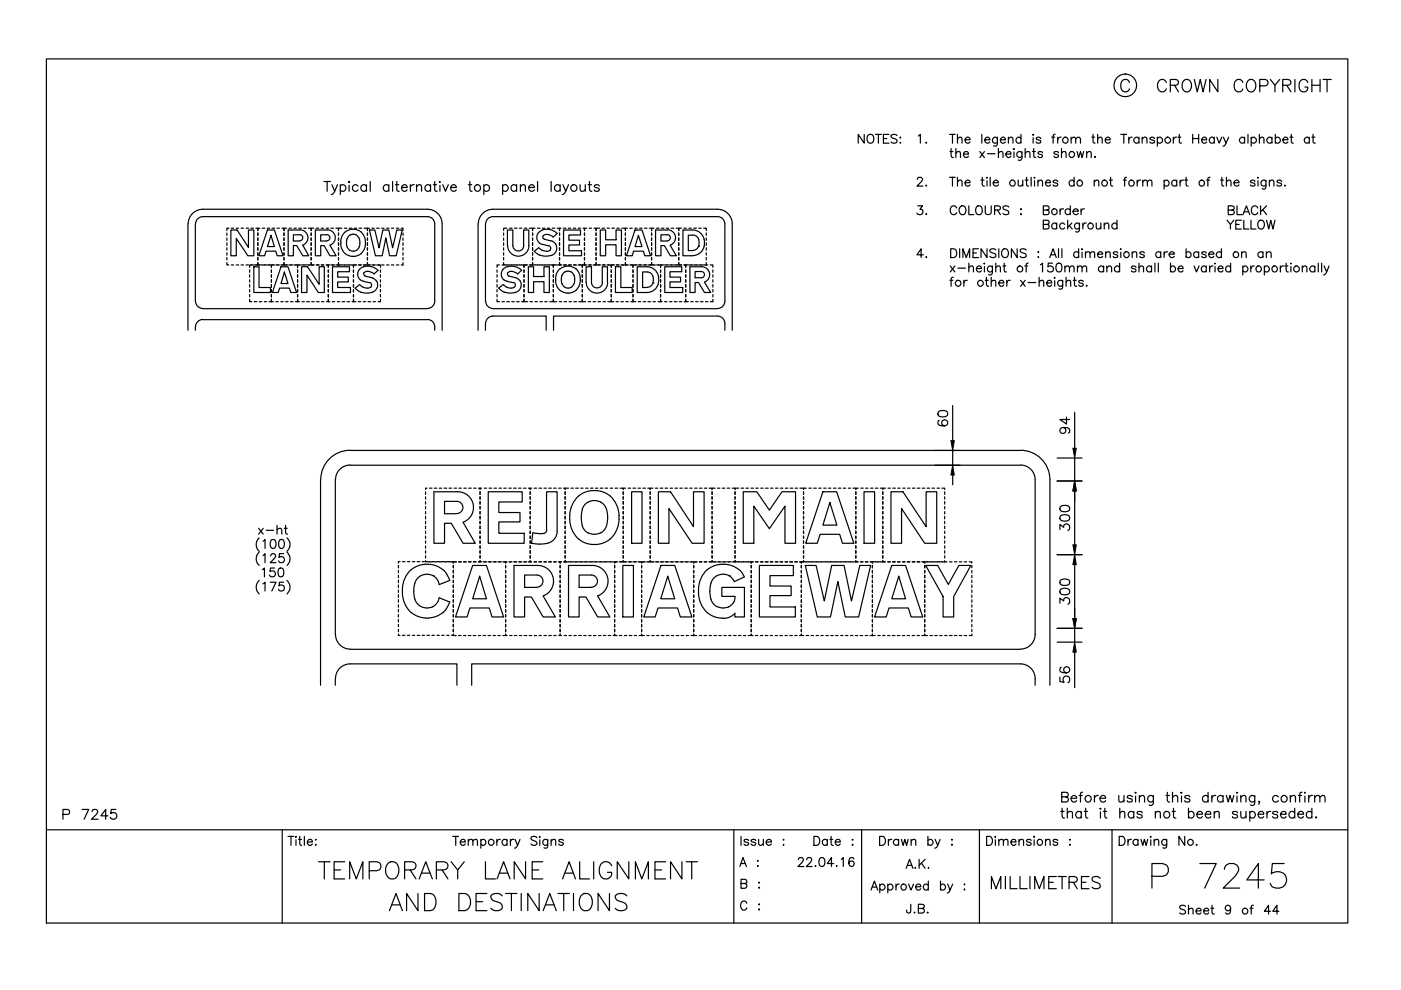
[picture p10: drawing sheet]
<svg xmlns="http://www.w3.org/2000/svg" width="297mm" height="210mm" viewBox="0 0 297 210" stroke-linecap="round" stroke-linejoin="round" font-family="sans-serif">
<g fill="none" stroke="#000" stroke-width=".25">
<path d="M9.8 12.5h276v183.2h-276zM239.5 17.5a.93 .93 0 0 0-1.1-.7 .93 .93 0 0 0-.8 1 1.14 1.14 0 0 0 .2 1.3 1.14 1.14 0 0 0 1.3 .2l.4-.5M247.3 17.5a.96 .96 0 0 0-1.1-.7 .96 .96 0 0 0-.8 1 1.15 1.15 0 0 0 .3 1.3 1.15 1.15 0 0 0 1.2 .2l.4-.5M248.1 18.1l1.6-.2a.63 .63 0 0 0 0-.9l-1.6-.2v2.7M249 18.1l.9 1.4M251.1 17a1.2 1.2 0 0 1 1.4 .4 1.2 1.2 0 0 1 0 1.4 .96 .96 0 0 1-1.1 .7 .96 .96 0 0 1-.8-1 1.59 1.59 0 0 1 .5-1.5zM253.2 16.8l.6 2.7 .7-2.7 .6 2.7 .6-2.7M258.2 16.8v2.7l-1.7-2.7v2.7M263.5 17.5a.93 .93 0 0 0-1.1-.7 .93 .93 0 0 0-.7 1 1.14 1.14 0 0 0 .2 1.3 1.14 1.14 0 0 0 1.3 .2l.3-.5M264.5 17.2a.96 .96 0 0 1 1.1-.3 .96 .96 0 0 1 .6 .9 1.15 1.15 0 0 1-.2 1.3 1.15 1.15 0 0 1-1.2 .2 1.61 1.61 0 0 1-.3-2.1zM267.1 18.2h1.1a.68 .68 0 0 0 .7-.7 .68 .68 0 0 0-.7-.7h-1.1v2.7M269.3 16.8l1 1.3v1.4"/>
<path d="M271.3 16.8l-1 1.3M272 18.1l1.4-.2a.57 .57 0 0 0 0-.9l-1.4-.2v2.7M272.8 18.1l.9 1.4M274.5 16.8v2.7M277.3 17.5a.93 .93 0 0 0-1.1-.7 .93 .93 0 0 0-.8 1 1.14 1.14 0 0 0 .2 1.3 1.14 1.14 0 0 0 1.3 .2l.3-.2 .1-.6h-.6M278.1 16.8v2.7M278.1 18.1h1.8M279.9 16.8v2.7M280.5 16.8h1.8M281.4 16.8v2.7M68.7 38.5h1.4M69.4 38.5v2.1"/>
<path d="M70.4 39.2l.6 1.4 .6-1.4M72.2 39.5a.66 .66 0 0 1 .9-.1 .66 .66 0 0 1 0 .9 .66 .66 0 0 1-.9 0M72.2 39.2v2M74 38.5l.1 .1-.1 .1zM74 39.3v1.3M75.9 39.5a.66 .66 0 0 0-1-.1 .66 .66 0 0 0 0 .9 .66 .66 0 0 0 1 0M77.7 39.5a.66 .66 0 0 0-1-.1 .66 .66 0 0 0 0 .9 .66 .66 0 0 0 1 0M77.7 39.2v1.4M78.5 38.5v2.1M82.4 39.5a.66 .66 0 0 0-.9-.1 .66 .66 0 0 0 0 .9 .66 .66 0 0 0 .9 0M82.4 39.2v1.4M83.2 38.5v2.1"/>
<path d="M83.8 39.2h.8M84.1 38.5v1.7l.1 .3 .4 .1M85.1 39.8h1.2a.65 .65 0 0 0-.9-.6 .65 .65 0 0 0-.2 1.1 .63 .63 0 0 0 1.1 0M87 39.2v1.4M87.8 39.2a.73 .73 0 0 0-.8 .6M88.3 39.6l.5-.4 .5 .1 .1 1.3M88.3 39.2v1.4M91.3 39.5a.66 .66 0 0 0-1-.1 .66 .66 0 0 0 0 .9 .66 .66 0 0 0 1 0M91.3 39.2v1.4M91.9 39.2h.7M92.2 38.5v1.7l.1 .3 .4 .1M93.1 38.6h.3l-.1 .1z"/>
<path d="M93.3 39.3v1.3M93.9 39.2l.6 1.4 .6-1.4M95.6 39.8h1.1a.65 .65 0 0 0-.9-.6 .65 .65 0 0 0-.2 1.1 .63 .63 0 0 0 1.1 0M99.3 39.2h.7M99.6 38.5v1.7l.1 .3 .4 .1M102.6 39.5a.66 .66 0 0 1 1-.1 .66 .66 0 0 1 0 .9 .66 .66 0 0 1-1 0M102.6 39.2v2M106.6 39.5a.66 .66 0 0 1 .9-.1 .66 .66 0 0 1 0 .9 .66 .66 0 0 1-.9 0M106.6 39.2v2M109.5 39.5a.66 .66 0 0 0-.9-.1 .66 .66 0 0 0 0 .9 .66 .66 0 0 0 .9 0M109.5 39.2v1.4M110.3 39.6l.5-.4 .5 .1 .1 1.3"/>
<path d="M110.3 39.2v1.4M112.1 39.8h1.2a.65 .65 0 0 0-.9-.6 .65 .65 0 0 0-.2 1.1 .63 .63 0 0 0 1.1 0M114 38.5v2.1M116.9 38.5v2.1M118.8 39.5a.66 .66 0 0 0-1-.1 .66 .66 0 0 0 0 .9 .66 .66 0 0 0 1 0M118.8 39.2v1.4M119.4 39.2l.5 1.4 .6-1.4M123 39.2l.1 1.3 .5 .1 .5-.4M124.1 39.2v1.4M124.7 39.2h.7M125 38.5v1.7l.1 .3 .4 .1M127.1 39.5a.6 .6 0 0 0-1.1 0l.1 .2 .9 .3 .1 .3a.6 .6 0 0 1-1.1 0"/>
<path d="M183.2 28.5v1.9l-1.2-1.9v1.9M184 28.7a.78 .78 0 0 1 1-.1 .78 .78 0 0 1 .3 1 .72 .72 0 0 1-.8 .8 .72 .72 0 0 1-.7-.8zM185.6 28.5h1.3M186.2 28.5v1.9M187.3 29.4h.7M188.5 28.5h-1.2v1.9h1.2M190.2 28.7a.74 .74 0 0 0-1.3 .2l.2 .3 .9 .3 .2 .6a.88 .88 0 0 1-1.3 0M190.8 30.3h.2zM190.9 29.1v.2zM194.5 38l.1-.2 .3-.2h.3l.4 .3-.3 .7-.9 .9h1.3M194.7 28.8l.4-.3v1.9M196.3 30.3h.2z"/>
<path d="M196.3 39.4h.2zM201.3 28.5h1.2M201.3 37.6h1.2M201.4 32.1h.6M201.6 31.5v1.5l.2 .3 .3 .1M201.9 28.5v1.9M201.9 37.6v1.9M202.7 32.5l.4-.4 .5 .1v1.2M202.7 31.5v1.9M203 29.5l.5-.4 .4 .1 .1 1.2M203 38.6l.5-.4 .4 .1 .1 1.2M203 28.5v1.9"/>
<path d="M203 37.6v1.9M204.3 32.7h1a.53 .53 0 0 0-.5-.6 .53 .53 0 0 0-.5 .6v.2a.56 .56 0 0 0 .4 .5 .56 .56 0 0 0 .6-.3M204.6 29.6h1.1a.55 .55 0 0 0-.7-.6 .55 .55 0 0 0-.4 .8 .57 .57 0 0 0 .4 .5 .57 .57 0 0 0 .7-.2M204.6 38.7h1.1a.55 .55 0 0 0-.7-.6 .55 .55 0 0 0-.4 .8 .57 .57 0 0 0 .4 .5 .57 .57 0 0 0 .7-.2M207.7 32.1l1 1.3M208 38.2h.6M208.2 28.5v1.9M208.3 37.6v1.5l.1 .3 .3 .1M208.7 32.1l-1 1.3M208.8 29.6h1.1a.55 .55 0 0 0-.7-.6 .55 .55 0 0 0-.4 .8 .57 .57 0 0 0 .4 .5 .57 .57 0 0 0 .7-.2M209.1 37.7h.3zM209.3 38.3v1.2"/>
<path d="M209.4 32.6h1.6M209.9 37.6v1.9M210.6 38.7h1.1a.6 .6 0 0 0-.9-.5 .6 .6 0 0 0-.1 1 .62 .62 0 0 0 1 0M211.5 29.1l-.1 1.7a.48 .48 0 0 1-.7 .1M211.5 29.4a.59 .59 0 0 0-.9-.1 .59 .59 0 0 0 0 .9 .59 .59 0 0 0 .9-.1M211.7 32.5l.4-.4 .5 .1 .1 1.2M211.7 31.5v1.9M212.1 29.6h1.1a.55 .55 0 0 0-.7-.6 .55 .55 0 0 0-.4 .8 .57 .57 0 0 0 .4 .5 .57 .57 0 0 0 .7-.2M213.2 32.7h1.1v-.2a.6 .6 0 0 0-.9-.1 .6 .6 0 0 0 0 .9 .6 .6 0 0 0 .9-.2M213.8 29.5l.5-.4 .4 .1 .1 1.2M213.8 29.1v1.3M214.9 31.6h.2l-.1 .1z"/>
<path d="M215 32.2v1.2M215.9 38.2l.1 1.2 .4 .1 .4-.4M216.5 29.4a.59 .59 0 0 0-.9-.1 .59 .59 0 0 0 0 .9 .59 .59 0 0 0 .9-.1M216.5 28.5v1.9M216.7 32.1v1.5a.51 .51 0 0 1-.8 .3M216.7 32.4a.61 .61 0 0 0-.9-.1 .61 .61 0 0 0 0 .9 .61 .61 0 0 0 .9-.1M216.8 38.2v1.3M217.4 32.5l.4-.4 .5 .1 .1 1.2M217.4 38.2h.6M217.4 31.5v1.9M217.6 37.6v1.5l.1 .3 .4 .1M218.6 37.6v1.9"/>
<path d="M218.9 32.1h.6M219 29.2v1.2M219 28.5l.2 .1-.2 .1zM219.2 31.5v1.5l.1 .3 .3 .1M219.3 37.7h.1zM219.3 38.3v1.2M220.1 38.6l.4-.4 .5 .1v1.2M220.1 38.2v1.3M220.7 29.4a.56 .56 0 0 0-.9-.2v.3l.8 .3 .1 .3a.57 .57 0 0 1-1 0M221 32.4a.58 .58 0 0 0-.9 0v.2l.9 .3v.2a.54 .54 0 0 1-.5 .3 .54 .54 0 0 1-.4-.3M221.7 38.7h1a.55 .55 0 0 0-.6-.5 .55 .55 0 0 0-.4 .7 .57 .57 0 0 0 .4 .6 .57 .57 0 0 0 .6-.3M223 29.1h.6"/>
<path d="M223.7 28.5l-.3 .1-.1 .2v1.6M224.3 38.5a.54 .54 0 0 0-.5-.3 .54 .54 0 0 0-.5 .3l.2 .2 .7 .2 .1 .3a.58 .58 0 0 1-1 0M224.3 29.1v1.3M224.4 32.4a.57 .57 0 0 0-1 0l.1 .2 .8 .3 .1 .2a.53 .53 0 0 1-.5 .3 .53 .53 0 0 1-.5-.3M225 29.1a.65 .65 0 0 0-.7 .5M225.1 32.5l.4-.4 .4 .1 .1 1.2M225.1 31.5v1.9M227.1 29.5l.5-.4 .4 .1 .1 1.2M227.1 29.1v1.3M227.7 38.5a.59 .59 0 0 0-.8-.1 .59 .59 0 0 0 0 .9 .59 .59 0 0 0 .8-.1M227.7 37.6v1.9M228.1 29.5l.4-.4 .5 .1 .1 1.2"/>
<path d="M228.4 32.1l.3 1.3 .4-1.3 .3 1.3 .4-1.3M230.4 32.5l.5-.4 .4 .1 .1 1.2M230.4 32.1v1.3M231.5 29.1h.6M231.7 28.5v1.5l.1 .3 .4 .1M232 38.6l.5-.4 .4 .1 .1 1.2M232 38.2v1.3M232.1 33.3h.2l-.1 .1zM232.7 29.5l.5-.4 .4 .1 .1 1.2M232.7 28.5v1.9M234.3 29.6h1.1a.55 .55 0 0 0-.6-.6 .55 .55 0 0 0-.5 .8 .57 .57 0 0 0 .4 .5 .57 .57 0 0 0 .7-.2M235.2 38.2h.7"/>
<path d="M235.5 37.6v1.5l.1 .3 .3 .1M237.6 28.5h1.3M238.2 38.2h.6M238.3 28.5v1.9M238.9 37.6l-.4 .1-.1 .2v1.6M239.3 29.1v1.3M240 29.1a.65 .65 0 0 0-.7 .5M241.1 38.2v1.3M241.5 29.4a.61 .61 0 0 0-.9-.1 .61 .61 0 0 0 0 .9 .61 .61 0 0 0 .9-.1M241.5 29.1v1.3M241.8 38.2l-.4 .1-.3 .4M242.2 29.5l.4-.4 .5 .1 .1 1.2"/>
<path d="M242.2 29.1v1.3M242.3 38.6l.4-.4 .5 .1 .1 1.2M242.3 38.2v1.3M243.3 38.6l.4-.4 .5 .1v1.2M244.8 29.4a.57 .57 0 0 0-1 0l.3 .2 .6 .2 .1 .3a.62 .62 0 0 1-1 0M245.4 29.4a.61 .61 0 0 1 .9-.1 .61 .61 0 0 1 0 .9 .61 .61 0 0 1-.9-.1M245.4 29.1v1.9M246.8 38.5a.59 .59 0 0 1 .9-.1 .59 .59 0 0 1 0 .9 .59 .59 0 0 1-.9-.1M246.8 38.2v1.9M248.8 29.1v1.3M249.5 29.1l-.4 .1-.3 .4M249.5 38.5a.59 .59 0 0 0-.9-.1 .59 .59 0 0 0 0 .9 .59 .59 0 0 0 .9-.1"/>
<path d="M249.5 38.2v1.3M249.8 29.1h.6M250 28.5v1.5l.1 .3 .4 .1M250.2 38.2v1.3M250.9 38.2l-.4 .1-.3 .4M251.2 38.2h.6M251.5 37.6v1.5l.1 .3 .3 .1M252.9 29.4h1.2M252.9 28.5v1.9M254.1 28.5v1.9M254.8 29.6h1a.55 .55 0 0 0-.6-.6 .55 .55 0 0 0-.4 .8 .57 .57 0 0 0 .4 .6 .57 .57 0 0 0 .6-.3M255.8 38.2h.7"/>
<path d="M256.6 37.6l-.4 .1-.1 .2v1.6M257.4 29.4a.59 .59 0 0 0-.8-.1 .59 .59 0 0 0 0 .9 .59 .59 0 0 0 .8-.1M257.4 29.1v1.3M258 29.1l.5 1.3 .6-1.3M258.8 38.2h.6M259.1 37.6v1.5v.3l.4 .1M259.4 29.1l.5 1.3 .6-1.3M259.9 30.4a.67 .67 0 0 1-.6 .6M260 38.6l.5-.4 .4 .1 .1 1.2M260 37.6v1.9M261.6 38.7h1.1a.55 .55 0 0 0-.6-.6 .55 .55 0 0 0-.5 .8 .57 .57 0 0 0 .5 .5 .57 .57 0 0 0 .6-.2M263.9 29.4a.61 .61 0 0 0-.9-.1 .61 .61 0 0 0 0 .9 .61 .61 0 0 0 .9-.1"/>
<path d="M263.9 29.1v1.3M264.6 28.5v1.9M265.3 29.4a.61 .61 0 0 1 .9-.1 .61 .61 0 0 1 0 .9 .61 .61 0 0 1-.9-.1M265.3 29.1v1.9M266.1 38.5a.56 .56 0 0 0-.9-.2v.4l.8 .2 .1 .3a.57 .57 0 0 1-1 0M266.7 38.3v1.2M266.7 37.6v.2zM267 29.5l.4-.4 .5 .1 .1 1.2M267 28.5v1.9M268.4 38.2l-.1 1.7-.2 .2-.5-.1M268.4 38.5a.59 .59 0 0 0-.9-.1 .59 .59 0 0 0 0 .9 .59 .59 0 0 0 .9-.1M269.1 38.6l.5-.4 .4 .1 .1 1.2"/>
<path d="M269.1 38.2v1.3M269.7 29.4a.61 .61 0 0 0-.9-.1 .61 .61 0 0 0 0 .9 .61 .61 0 0 0 .9-.1M269.7 29.1v1.3M270.4 29.4a.59 .59 0 0 1 .9-.1 .59 .59 0 0 1 0 .9 .59 .59 0 0 1-.9-.1M270.4 28.5v1.9M271.7 38.5a.53 .53 0 0 0-.5-.3 .53 .53 0 0 0-.5 .3l.3 .2 .6 .2 .1 .3a.57 .57 0 0 1-1 0M272 29.6h1.1a.55 .55 0 0 0-.7-.5 .55 .55 0 0 0-.4 .7 .57 .57 0 0 0 .4 .6 .57 .57 0 0 0 .7-.3M272.3 39.4h.2zM273.5 29.1h.6M273.8 28.5v1.5l.1 .3 .3 .1M277.6 29.4a.59 .59 0 0 0-.9-.1 .59 .59 0 0 0 0 .9 .59 .59 0 0 0 .9-.1M277.6 29.1v1.3"/>
<path d="M278.1 29.1h.7M278.4 28.5v1.5l.1 .3 .4 .1M39.8 47.5v22.5M41.4 47.5v16.4M48.1 55.7v.5h.4M48.1 49.4v.5M48.1 50.5v.5M48.1 51.5v.5M48.1 52.5v.5M48.1 53.6v.5M48.1 54.6v.5M48.5 48.4h-.4v.5"/>
<path d="M49 48.8h1.3l2.4 3.7v-3.7h1.1v5.4h-1.3l-2.4-3.7v3.7h-1.1zM49 56.2h.5M49 48.4h.5M50.1 56.2h.5M50.1 48.4h.5M51.1 56.2h.5M51.1 48.4h.5M52.2 56.2h.5M52.2 48.4h.5M52.9 57.2v.5M52.9 58.3v.5M52.9 59.3v.5"/>
<path d="M53.2 48.4h.5M53.2 56.2h.5M53.4 56.2h-.5v.5M53.8 56.6h1.1v4.4h2.4v1h-3.5zM54.7 49.4v.5M54.7 50.5v.5M54.7 51.5v.5M54.7 52.5v.5M54.7 53.6v.5M54.7 54.6v.5M55 56.2h.5M55.1 56.2h-.4v-.5v.5h-.8"/>
<path d="M55.1 48.4h-.4v.5v-.5h-.5M55.6 56.2h.9M55.6 48.4h.5M56.7 56.2h.5M56.7 48.4h.5M56.7 48.8h1.5l1.8 5.4h-1.2l-.3-.9h-2.1l-.3 .9h-1.2zM57.5 49.9l.7 2.4h-1.5zM57.5 57.2v.5M57.5 58.3v.5M57.5 59.3v.5M57.7 48.4h.5M57.7 56.2h.5"/>
<path d="M58 56.2h-.5v.5v-.5h-.5M58.5 56.2h.7M58.7 48.4h.5M59.6 56.6h1.5l1.8 5.4h-1.2l-.3-.9h-2.1l-.3 .9h-1.2zM60.2 49.4v.5M60.2 50.5v.5M60.2 51.5v.5M60.2 52.5v.5M60.2 53.6v.5M60.2 54.6v.5M60.3 57.7l.8 2.4h-1.5zM60.6 56.2h.5"/>
<path d="M60.8 48.4h-.6v.5v-.5h-.4M60.8 56.2h-.6v-.5v.5h-.7M61.3 56.2h.8M61.3 48.4h.5M62.3 56.2h.5M62.3 48.4h.5M63.1 57.2v.5M63.1 58.3v.5M63.1 59.3v.5M63.3 56.2h.6M63.3 48.4h.6M63.5 56.2h-.4v.5v-.5h-.5"/>
<path d="M63.5 49.8h-1.3v1.3h1.3M63.5 49.7a.66 .66 0 0 1 .7 .7 .66 .66 0 0 1-.7 .7M63.6 48.7a1.67 1.67 0 0 1 1.7 1.4 1.67 1.67 0 0 1-1.1 1.9l1.3 2.2h-1.3l-1.3-2.1h-.7v2.1h-1.1v-5.4h2.5M63.9 56.6h1.3l2.5 3.7v-3.7h1.1v5.4h-1.3l-2.4-3.7v3.7h-1.2zM64 56.2h.9M64.4 48.4h.5M66 49.4v.5M66 50.5v.5M66 51.5v.5M66 52.5v.5M66 53.6v.5M66 54.6v.5"/>
<path d="M66.1 56.2h.5M66.5 48.4h-.5v.5v-.5h-.6M66.5 56.2h-.5v-.5v.5h-1M67 48.4h.6M67 56.2h.7M68.1 56.2h.6M68.1 48.4h.5M69.1 56.2h.6M69.1 48.4h.6M69.3 49.8h-1.3v1.3h1.3M69.3 49.7a.66 .66 0 0 1 .6 .7 .66 .66 0 0 1-.6 .7M69.4 48.7a1.67 1.67 0 0 1 1.7 1.4 1.67 1.67 0 0 1-1.1 1.9l1.3 2.2h-1.4l-1.2-2.1h-.7v2.1h-1.1v-5.4h2.5"/>
<path d="M69.6 57.2v.5M69.6 58.3v.5M69.6 59.3v.5M69.9 56.2h-.3v.5v-.5h-.4M70.2 56.2h.8M70.2 48.4h.5M70.5 56.6h3.6v1h-2.5v1.2h2.2v1h-2.2v1.2h2.7v1h-3.8zM71 40.6a.79 .79 0 0 1-.8 .6M71.2 56.2h.8M71.8 56.2v-.5v.5h2.8M71.8 49.4v.5M71.8 50.5v.5"/>
<path d="M71.8 51.5v.5M71.8 52.5v.5M71.8 53.6v.5M71.8 54.6v.5M72.2 51.3a2.64 2.64 0 0 1 2.9-2.7 2.64 2.64 0 0 1 2.4 3.1M72.3 51.3v.4M72.5 48.4h-.7v.5v-.5h-.6M73 48.4h.5M74.1 48.4h.5M74.9 57.2v.5M74.9 58.3v.5M74.9 59.3v.5"/>
<path d="M75.1 56.2h.5M75.1 48.4h.5M75.5 56.2h-.6v.5v-.5h-.3M75.5 49.9a2.05 2.05 0 0 1-.2 3.3 1.53 1.53 0 0 1-1.5-.4 1.53 1.53 0 0 1-.3-1.6l.2-.8 .5-.5M75.5 49.8l-.6-.1-.7 .1M76 56.2h.7M76.1 48.4h.6M76.2 57.2a1.54 1.54 0 0 0 .2 2.1M76.4 59.3l1.9 .6M77.1 56.6a3.1 3.1 0 0 1 3 .7l-.8 .8-1-.5a1.04 1.04 0 0 0-1.1 .2M77.1 56.5l-.9 .7M77.2 57.8l-.1 .4 .3 .3"/>
<path d="M77.4 58.5l1.7 .5M77.5 51.7a2.62 2.62 0 0 1-2.6 2.7 2.62 2.62 0 0 1-2.7-2.7M77.9 49.4v.5M77.9 50.5v.5M77.9 51.5v.5M77.9 52.5v.5M77.9 53.6v.5M77.9 54.6v.5M78 56.2h.6M78.3 48.4h-.4v.5v-.5h-.7M78.3 48.8h1.2l.9 3.7 .8-3.7h1.2l.8 3.7 .9-3.7h1.2l-1.3 5.4h-1.4l-.8-3.7-.8 3.7h-1.4zM78.3 56.2h-.4v-.5v.5h-.9"/>
<path d="M78.4 59.9l.4 .4-.2 .5M78.8 56.2h.8M78.8 48.4h.5M79 59l.8 .6M79.9 48.4h.5M79.9 56.2h.5M79.9 59.6a1.79 1.79 0 0 1-.2 1.9 1.79 1.79 0 0 1-1.8 .6l-1.5-.2-1.1-.8M80.2 56.2h.5v.5M80.7 57.2v.5M80.7 58.3v.5M80.7 59.3v.5M80.9 48.4h.5"/>
<path d="M80.9 56.2h.5M82 48.4h.5M82 56.2h.5M83 56.2h.5M83 48.4h.5M84 56.2h.6M84 48.4h.6M85.1 48.4h.3v.5M85.4 55.7v.5h-.3M85.4 49.4v.5M85.4 50.5v.5M85.4 51.5v.5"/>
<path d="M85.4 52.5v.5M85.4 53.6v.5M85.4 54.6v.5M90.6 45.9h-47.6a1.54 1.54 0 0 0-1.5 1.6M90.6 44.4h-47.6a3.1 3.1 0 0 0-3.1 3.1M90.6 45.9a1.54 1.54 0 0 1 1.6 1.6v16.4a1.55 1.55 0 0 1-1.6 1.5M90.6 44.4a3.1 3.1 0 0 1 3.1 3.1v22.5M101.4 47.5v22.5M102.9 47.5v16.4M104.5 45.9h47.6a1.54 1.54 0 0 1 1.6 1.6v16.4a1.55 1.55 0 0 1-1.6 1.5M104.5 44.4h47.6a3.1 3.1 0 0 1 3.2 3.1v22.5M104.5 45.9a1.54 1.54 0 0 0-1.5 1.6"/>
<path d="M104.5 44.4a3.1 3.1 0 0 0-3.1 3.1M105.4 57.2v.5M105.4 58.3v.5M105.4 59.3v.5M105.9 56.2h-.5v.5M106.4 56.2h.5M106.6 57.2a1.54 1.54 0 0 0 .2 2.1M106.8 55.7v.5h.7M106.8 49.4v.5M106.8 50.5v.5M106.8 51.5v.5M106.8 52.5v.5"/>
<path d="M106.8 53.6v.5M106.8 54.6v.5M106.8 59.3l2 .6M107.5 56.2h3.1M107.5 48.4h-.7v.5M107.5 56.5l-.9 .7M107.6 56.6a3.1 3.1 0 0 1 3 .7M107.7 57.8l-.1 .4 .3 .3M107.7 57.8l.4-.2h.6l1.1 .5M107.9 58.5l1.2 .3M108 48.4h.6M108.8 59.9l.5 .4-.2 .5"/>
<path d="M109.1 48.4h.5M109.2 58.8l.6 .3 .5 .5M110.1 48.4h.5M110.3 59.6a1.79 1.79 0 0 1-.2 1.9 1.79 1.79 0 0 1-1.7 .6l-1.5-.2-1.2-.8 1-.7M110.6 57.3l-.9 .8M111 52.1v-3.3h1.1v3.3M111.1 52a1.16 1.16 0 0 1-1.2 1.2 1.16 1.16 0 0 1-1.2-1.2v-3.2h-1.1v3.3a2.29 2.29 0 0 0 2.3 2.2 2.29 2.29 0 0 0 2.3-2.3M111.1 57.2v.5M111.1 58.3v.5M111.1 59.3v.5M111.2 56.2h.5M111.2 48.4h.5"/>
<path d="M111.9 56.2h-.8v.5v-.5h-.5M112 56.6h1.1v2h2.2v-2h1.2v5.4h-1.2v-2.3h-2.2v2.3h-1.1zM112.2 56.2h.7v-.5v.5h4.4v.5v-.5h.7M112.9 49.4v.5M112.9 50.5v.5M112.9 51.5v.5M112.9 52.5v.5M112.9 53.6v.5M112.9 54.6v.5M113.3 53.2l1.1 .9M113.4 48.4h-.5v.5v-.5h-.7M113.9 48.4h.6"/>
<path d="M114.1 49.4a1.55 1.55 0 0 0 .9 2.4l1.3 .3M114.2 49.4a2.72 2.72 0 0 1 3.9 .1M114.2 52.5l-.9 .8M114.2 52.5l.7 .5M114.4 54.1l1 .2 1.5-.2M115 48.4h.5M115.2 50l-.1 .3 .2 .3 1.4 .5M115.8 49.7l-.6 .3M115.9 49.7l.7 .1 .7 .4M116 48.4h.6M116.3 52.1a.62 .62 0 0 1 .4 .8 .62 .62 0 0 1-.8 .4l-1-.3M116.7 51l.4 .1"/>
<path d="M117.1 51.1a1.64 1.64 0 0 1 .9 1.6 1.64 1.64 0 0 1-1.1 1.5M117.1 48.4h.5M117.1 56.2h.5M117.3 57.2v.5M117.3 58.3v.5M117.3 59.3v.5M117.8 59.5l.2 .9 .7 1.2M117.8 59.1v.4M118.1 56.2h1M118.1 49.5l-.8 .8M118.6 49.4v.5M118.6 50.5v.5"/>
<path d="M118.6 51.5v.5M118.6 52.5v.5M118.6 53.6v.5M118.6 54.6v.5M118.7 57l-.7 1.1-.2 1M118.9 48.4h-.3v.5v-.5h-.5M118.9 56.2h-.3v-.5v.5M119.1 58.4l-.1 .9 .1 .8M119.4 48.4h.6M119.4 56.2h.7M119.5 48.8h3.6v1h-2.5v1.1h2.3v1h-2.3v1.3h2.7v1h-3.8zM119.8 57.7a1.36 1.36 0 0 1 1.9 .7"/>
<path d="M119.8 57.6l-.7 .8M119.9 40.6a.79 .79 0 0 1-.7 .6M120.3 56.4l-.8 .2-.7 .4M120.3 56.4h.3M120.5 56.2h.7M120.5 48.4h.5M120.6 56.4l.8 .2 .7 .4M121.6 56.2h.6M121.6 48.4h.5M121.7 58.4l.1 .9-.1 .8M122.1 57l.8 1.1 .1 1M122.6 48.4h.5"/>
<path d="M122.6 56.2h.5M123 59.1l-.1 1.3-.8 1.2M123.5 57.2v.5M123.5 58.3v.5M123.5 59.3v.5M123.9 49.4v.5M123.9 50.5v.5M123.9 51.5v.5M123.9 52.5v.5M123.9 53.6v.5M123.9 54.6v.5M124.2 56.2h-.7v.5v-.5h-.8"/>
<path d="M124.3 59.9a2.26 2.26 0 0 0 2.3 2.2 2.26 2.26 0 0 0 2.2-2.2M124.4 56.2h-.5v-.5v.5h-.3M124.4 48.4h-.5v.5v-.5h-.3M124.7 56.2h.7M124.9 48.4h.5M126.4 49.4v.5M126.4 50.5v.5M126.4 51.5v.5M126.4 52.5v.5M126.4 53.6v.5M126.4 54.6v.5M126.8 56.2h.5"/>
<path d="M127.1 56.2h-.7v-.5v.5h-.7M127.1 48.4h-.7v.5v-.5h-.4M127.3 48.8h1.1v2h2.2v-2h1.2v5.4h-1.2v-2.3h-2.2v2.3h-1.1zM127.6 56.2h.8M127.6 48.4h.6M127.7 59.9v-3.3h1.1v3.3M127.7 59.9a1.16 1.16 0 0 1-1.1 1.1 1.16 1.16 0 0 1-1.2-1.1v-3.3h-1.1v3.3M128.7 56.2h.5M128.7 48.4h.5M129.6 57.2v.5M129.6 58.3v.5M129.6 59.3v.5"/>
<path d="M129.7 48.4h.6M129.7 56.2h.6M130.1 56.2h-.5v.5v-.5h-.7M130.5 56.6h1.1v4.4h2.4v1h-3.5zM130.6 56.2h.7M130.8 48.4h.5M132.6 49.4v.5M132.6 50.5v.5M132.6 51.5v.5M132.6 52.5v.5M132.6 53.6v.5M132.6 54.6v.5"/>
<path d="M132.7 56.2h.5M133 48.4h-.4v.5v-.5h-.8M133 56.2h-.4v-.5v.5h-1M133.5 56.2h.5M133.5 48.4h.5M134.2 57.2v.5M134.2 58.3v.5M134.2 59.3v.5M134.6 56.2h.5M134.6 48.4h.5M134.6 48.8h1.5l1.8 5.4h-1.2l-.3-.9h-2.1l-.3 .9h-1.2zM134.8 56.2h-.6v.5v-.5h-.5"/>
<path d="M135.3 56.2h.8M135.4 49.9l.7 2.4h-1.5zM135.6 48.4h.5M136.4 56.2h.8M136.7 48.4h.5M138.1 49.4v.5M138.1 50.5v.5M138.1 51.5v.5M138.1 52.5v.5M138.1 53.6v.5M138.1 54.6v.5M138.4 60a1.29 1.29 0 0 1-1.2 .9"/>
<path d="M138.4 60h.1M138.4 56.2h.6M138.4 60a1.72 1.72 0 0 0-.3-1.9 1.72 1.72 0 0 0-1.9-.4v3.3h1M138.7 48.4h-.6v.5v-.5h-.4M138.7 56.2h-.6v-.5v.5h-.7M139.2 48.4h.5M139.2 56.2h.5M139.6 58.5a2.43 2.43 0 0 0-2.4-1.9h-2.1v5.4h2.1a2.43 2.43 0 0 0 2.4-2M139.6 58.5v1.5M140.1 57.2v.5M140.1 58.3v.5M140.1 59.3v.5"/>
<path d="M140.2 48.4h.6M140.2 56.2h.6M140.4 56.2h-.3v.5v-.5h-.6M140.9 56.2h.9M140.9 56.6h3.6v1h-2.5v1.2h2.3v1h-2.3v1.2h2.8v1h-3.9zM141.3 48.4h.5M141.4 49.8h-1.3v1.3h1.3M141.5 49.7a.66 .66 0 0 1 .6 .7 .66 .66 0 0 1-.6 .7M141.6 48.7a1.67 1.67 0 0 1 1.6 1.4 1.67 1.67 0 0 1-1.1 1.9l1.3 2.2h-1.3l-1.2-2.1h-.8v2.1h-1.1v-5.4h2.5M142 56.2h.8M142.3 48.4h.5M143.9 49.4v.5"/>
<path d="M143.9 50.5v.5M143.9 51.5v.5M143.9 52.5v.5M143.9 53.6v.5M143.9 54.6v.5M144 56.2h.5M144.5 56.2h-.6v-.5v.5h-.9M144.5 48.4h-.6v.5v-.5h-.5M145 56.2h.5M145 48.4h.5M145.4 57.2v.5M145.4 58.3v.5"/>
<path d="M145.4 59.3v.5M145.9 56.2h-.5v.5v-.5h-.4M146.1 56.2h.9M146.1 48.4h.5M146.9 49.8a1.71 1.71 0 0 1 .9 2.9 2.17 2.17 0 0 1-1.9 .4v-3.2h1M147.1 48.4h.5M147.1 56.2h.9M148.1 52.2h.1M148.1 56.2h1M148.1 48.4h.5M148.7 57.6h-1.3v1.3h1.3M148.7 57.6a.66 .66 0 0 1 .7 .6 .66 .66 0 0 1-.7 .7"/>
<path d="M149.2 48.4h.5v.5M149.2 56.2h.9M149.3 50.7a2.43 2.43 0 0 0-2.4-1.9h-2.1v5.4h2.1M149.3 52.2a2.43 2.43 0 0 1-2.4 2M149.3 50.7v1.5M149.4 59.8a1.67 1.67 0 0 0 1-1.9 1.67 1.67 0 0 0-1.6-1.3h-2.5v5.4h1.1v-2.1h.7l1.3 2.1h1.3l-1.3-2.2M149.7 49.4v.5M149.7 50.5v.5M149.7 51.5v.5M149.7 52.5v.5M149.7 53.6v.5M149.7 54.6v.5"/>
<path d="M149.7 55.7v.5M150.6 56.2h.5v.5M151.1 57.2v.5M151.1 58.3v.5M151.1 59.3v.5M194.6 43.6h1l-.6 .8a.6 .6 0 0 1 .7 .6 .6 .6 0 0 1-.8 .5l-.5-.3M195.8 54h-1.4l.9-1.3v1.9M196.3 45.4h.2zM196.3 54.5h.2zM201.4 59.4h.6M201.5 56.4l1 1.3M201.6 52.7h.6a.99 .99 0 0 1 .7 1 .99 .99 0 0 1-.7 .9h-.6z"/>
<path d="M202.1 58.8l-.3 .1-.2 .3v1.5M202.5 56.4l-1 1.3M202.8 44.1a.69 .69 0 0 0-.8-.5 .69 .69 0 0 0-.5 .8 .77 .77 0 0 0 .3 1 .77 .77 0 0 0 1-.3M203.1 56.9h1.6M203.5 52.7v1.9M203.6 43.9a.76 .76 0 0 1 1-.1 .76 .76 0 0 1 .2 1 .72 .72 0 0 1-.7 .7 .72 .72 0 0 1-.8-.7zM204.1 54.6v-1.9l.8 1.9 .7-1.9v1.9M204.4 59.4v1.3M205.1 59.4a.58 .58 0 0 0-.7 .6M205.4 43.6v1.9h1.1M205.4 56.8l.4-.4 .5 .1 .1 1.2M205.4 55.8v1.9"/>
<path d="M206.3 53.6h.7M207 56.9h1.1a.55 .55 0 0 0-.7-.5 .55 .55 0 0 0-.4 .7 .57 .57 0 0 0 .4 .6 .57 .57 0 0 0 .7-.3M207 43.9a.76 .76 0 0 1 1-.1 .76 .76 0 0 1 .3 1 .7 .7 0 0 1-.7 .7 .7 .7 0 0 1-.7-.7zM207.4 52.7h-1.1v1.9h1.1M208.6 55.9h.2zM208.7 56.5v1.2M208.9 43.6v1.4a.65 .65 0 0 0 .6 .5 .65 .65 0 0 0 .7-.5v-1.4M208.9 59.4h.6M209.1 58.8v1.5l.2 .3 .3 .1M209.3 52.7v1.9l-1.3-1.9v1.9M210.2 59.8l.4-.4 .4 .1 .1 1.2M210.2 58.8v1.9"/>
<path d="M210.4 56.4l-.1 1.7-.2 .2-.5-.1M210.4 56.7a.59 .59 0 0 0-.9-.1 .59 .59 0 0 0 0 .9 .59 .59 0 0 0 .9-.1M210.9 44.5h1l.2-.3-.1-.4-.3-.2h-.8v1.9M211.1 53a.73 .73 0 0 0-1.2 .2l.2 .3 .6 .2a.45 .45 0 0 1 .4 .4 .45 .45 0 0 1-.1 .4 .94 .94 0 0 1-1.1-.1M211.1 56.8l.5-.4 .4 .1 .1 1.2M211.1 55.8v1.9M211.5 44.5l.6 1M211.8 60h1a.53 .53 0 0 0-.5-.6 .53 .53 0 0 0-.5 .6v.2a.56 .56 0 0 0 .4 .5 .56 .56 0 0 0 .6-.3M211.8 52.7v1.9M212.6 53a.76 .76 0 0 1 1-.1 .76 .76 0 0 1 .2 1 .77 .77 0 0 1-1 .7 .77 .77 0 0 1-.4-1.1zM212.7 56.4h.5M212.9 55.8v1.5l.1 .3 .4 .1"/>
<path d="M213.5 59.4v1.3M213.9 43.9a.69 .69 0 0 0-.7-.3 .69 .69 0 0 0-.5 .5l.1 .3 .9 .3a.45 .45 0 0 1 .2 .5 .45 .45 0 0 1-.4 .3h-.4l-.4-.2M214.2 59.4a.58 .58 0 0 0-.7 .6M215.7 52.7v1.9l-1.3-1.9v1.9M216.4 44.4h.1zM216.4 45.4h.1zM216.4 59.4l1 1.3M217.3 56.4h.6M217.4 59.4l-1 1.3M217.6 53a.73 .73 0 0 0-1.3 .2l.4 .4a.94 .94 0 0 1 .9 .5v.3a.88 .88 0 0 1-1.3 0M218 55.8l-.4 .1v.2v1.6M218 59.9h1.6"/>
<path d="M220.1 53.5h.1zM220.1 54.5h.1zM220.3 59.8l.5-.4 .4 .1 .1 1.2M220.3 58.8v1.9M220.6 56.1l.4-.3v1.9M221.2 44.5h1.1l.1-.3-.1-.4-.3-.2h-.8v1.9h.8a.49 .49 0 0 0 .5-.5 .49 .49 0 0 0-.5-.5M221.2 47.6l1.1-.1 .1-.3-.1-.3-.3-.2h-.8v1.9h.8a.49 .49 0 0 0 .4-.5 .49 .49 0 0 0-.4-.5M221.9 60h1.1v-.2a.6 .6 0 0 0-.9-.2 .6 .6 0 0 0-.1 .8 .6 .6 0 0 0 .8 .2l.2-.2M222.6 54.6l.7-1.9 .7 1.9M222.8 54h.9M223.2 55.8h-.9l-.1 .8a.67 .67 0 0 1 1 0 .67 .67 0 0 1-.1 1 .67 .67 0 0 1-1-.3M223.6 59.5v1.2"/>
<path d="M223.6 58.8v.2zM224 47.6a.59 .59 0 0 0-.8-.1 .59 .59 0 0 0 0 .9 .59 .59 0 0 0 .8-.1M224 47.3v1.3M224.2 55.9a.63 .63 0 0 1 .9 .2 .96 .96 0 0 1-.7 1.6 1.15 1.15 0 0 1-.2-1.8zM224.4 52.7v1.9M224.8 44.3v1.2M225.1 52.7v1.9M225.3 59.4l-.1 1.7-.2 .2-.5-.1M225.3 59.7a.59 .59 0 0 0-.9-.1 .59 .59 0 0 0 0 .9 .59 .59 0 0 0 .9-.1M225.5 44.3a.59 .59 0 0 0-.7 .5M225.7 47.6a.59 .59 0 0 0-.8-.1 .59 .59 0 0 0 0 .9 .59 .59 0 0 0 .8-.1M225.8 56.8l.4-.4 .5 .1 .1 1.2"/>
<path d="M225.8 56.4v1.3M226 59.8l.5-.4 .4 .1 .1 1.2M226 58.8v1.9M226.4 46.7v1.9M226.7 47.8l.6 .8M226.8 56.8l.4-.4 .4 .1 .1 1.2M226.9 44.5a.61 .61 0 0 0-.9-.1 .61 .61 0 0 0 0 1 .61 .61 0 0 0 .9-.1M226.9 43.6v1.9M227.3 47.3l-.9 .9M227.5 44.8h1.1a.6 .6 0 0 0-.8-.4 .6 .6 0 0 0-.3 .9 .6 .6 0 0 0 .9 .1l.2-.1M227.6 59.4h.6M227.8 58.8v1.5l.1 .3 .4 .1"/>
<path d="M228.4 56.8l.5-.4 .4 .1 .1 1.2M228.4 56.4v1.3M228.7 53.6a.59 .59 0 0 0-.9 0 .59 .59 0 0 0 0 .8 .59 .59 0 0 0 .9 0M228.7 52.7v1.9M228.9 47.3v1.4a.49 .49 0 0 1-.3 .5 .49 .49 0 0 1-.5-.1M228.9 47.6a.59 .59 0 0 0-.9-.1 .59 .59 0 0 0 0 .9 .59 .59 0 0 0 .9-.1M229.2 44.3v1.2M229.4 52.7v.2zM229.4 56.8l.5-.4 .4 .1 .1 1.2M229.4 53.5v1.1M229.6 47.3v1.3M229.7 59.7a.57 .57 0 0 0-1 0l.1 .2 .8 .3 .1 .2a.56 .56 0 0 1-.9 .2l-.1-.2"/>
<path d="M229.9 44.3a.64 .64 0 0 0-.7 .5M230.1 53.7l.5-.3 .4 .1 .1 1.1M230.1 53.4v1.2M230.3 47.3a.65 .65 0 0 0-.7 .5M231.1 53.7a.63 .63 0 0 1 .9-.2l.1 1.1M232.4 47.3l.1 1.2 .5 .1 .4-.4M232.7 53.9h1.1a.57 .57 0 0 0-.8-.5 .57 .57 0 0 0-.2 1 .58 .58 0 0 0 1 0M233.4 47.3v1.3M234 56.7a.61 .61 0 0 0-.9-.1 .61 .61 0 0 0 0 .9 .61 .61 0 0 0 .9-.1M234 56.4v1.3M234.1 47.7l.5-.4 .4 .1 .1 1.2M234.1 47.3v1.3"/>
<path d="M234.4 53.7a.63 .63 0 0 1 .9-.2l.1 1.1M234.4 53.4v1.2M234.7 56.8l.4-.4 .5 .1 .1 1.2M234.7 56.4v1.3M236.8 47.6a.61 .61 0 0 0-.9-.1 .61 .61 0 0 0 0 .9 .61 .61 0 0 0 .9-.1M236.8 46.7v1.9M237 53.6a.57 .57 0 0 0-1 0l.1 .2 .8 .3 .1 .3a.57 .57 0 0 1-1 0M237.4 56.7a.61 .61 0 0 0-.9-.1 .61 .61 0 0 0 0 .9 .61 .61 0 0 0 .9-.1M237.4 55.8v1.9M237.6 53.5v1.1M237.6 52.7v.2zM240 53.7l.5-.3 .4 .1 .1 1.1"/>
<path d="M240 53.4v1.2M240.8 56.7a.54 .54 0 0 0-.4-.3 .54 .54 0 0 0-.5 .3l.2 .2 .5 .1a.33 .33 0 0 1 .2 .6 .63 .63 0 0 1-.9-.2M241.5 56.8l.4-.4 .5 .1 .1 1.2M241.5 55.8v1.9M242.6 53.6a.57 .57 0 0 0-.9 0v.2l.8 .3 .1 .3a.57 .57 0 0 1-.9 0M244.2 56.7a.59 .59 0 0 0-.9-.1 .59 .59 0 0 0 0 .9 .59 .59 0 0 0 .9-.1M244.2 56.4v1.3M244.9 55.8v1.9M245.6 55.8v1.9M246.1 53.6a.59 .59 0 0 0-.9 0 .59 .59 0 0 0 0 .8 .59 .59 0 0 0 .9 0M246.1 53.4v1.2M246.8 53.4v1.2"/>
<path d="M247.5 53.4a.59 .59 0 0 0-.7 .5M247.9 53.9h1.1a.59 .59 0 0 0-.7-.5 .59 .59 0 0 0-.5 .6 .59 .59 0 0 0 .5 .6l.7-.2M248.2 56.7a.59 .59 0 0 1 .8-.1 .59 .59 0 0 1 0 .9 .59 .59 0 0 1-.8-.1M248.2 55.8v1.9M249.8 56.9h1a.55 .55 0 0 0-.6-.5 .55 .55 0 0 0-.4 .7 .57 .57 0 0 0 .4 .6 .57 .57 0 0 0 .6-.3M251.5 53.6a.59 .59 0 0 1 .8 0 .59 .59 0 0 1 0 .8 .59 .59 0 0 1-.8 0M251.5 52.7v1.9M253.2 56.4l.5 1.3 .5-1.3M254.1 53.6a.59 .59 0 0 0-.8 0 .59 .59 0 0 0 0 .8 .59 .59 0 0 0 .8 0M254.1 53.4v1.2M255.7 53.6a.58 .58 0 0 0-.9 0l.1 .2 .8 .3v.3a.58 .58 0 0 1-.9 0M255.7 56.7a.59 .59 0 0 0-.8-.1 .59 .59 0 0 0 0 .9 .59 .59 0 0 0 .8-.1"/>
<path d="M255.7 56.4v1.3M256.3 53.9h1.1a.57 .57 0 0 0-.9-.5 .57 .57 0 0 0-.1 1 .57 .57 0 0 0 1 0M256.5 56.4v1.3M257.2 56.4a.65 .65 0 0 0-.7 .5M257.6 56.5v1.2M257.6 55.8v.2zM258.2 56.9h1.1a.55 .55 0 0 0-.6-.5 .55 .55 0 0 0-.5 .7 .57 .57 0 0 0 .5 .6 .57 .57 0 0 0 .6-.3M259 53.6a.61 .61 0 0 0-.9-.1 .61 .61 0 0 0 0 1 .61 .61 0 0 0 .9-.1M259 52.7v1.9M260.2 46.7l.7 .9v1M260.4 44.5h1.1a.4 .4 0 0 0 .2-.4 .4 .4 0 0 0-.2-.4l-1.1-.1v1.9l1.1-.1a.48 .48 0 0 0 .2-.5 .48 .48 0 0 0-.5-.4M260.9 56.7a.59 .59 0 0 0-.9-.1 .59 .59 0 0 0 0 .9 .59 .59 0 0 0 .9-.1"/>
<path d="M260.9 55.8v1.9M261.6 46.7l-.7 .9M262 47.6h.7M262.3 43.6v1.9h1.1M263.2 46.7h-1.2v1.9h1.2M263.2 53.7a.63 .63 0 0 1 .9-.2l.1 1.1M263.2 53.4v1.2M263.5 56.7a.61 .61 0 0 1 .9-.1 .61 .61 0 0 1 0 .9 .61 .61 0 0 1-.9-.1M263.5 56.4v1.9M263.5 45.5l.8-1.9 .7 1.9M263.7 46.7v1.9h1.1M263.8 44.9h.9"/>
<path d="M265.2 56.4v1.3M265.2 46.7v1.9h1.1M265.9 56.4l-.4 .1-.3 .4M266.7 44.1a.69 .69 0 0 0-.8-.5 .69 .69 0 0 0-.6 .8 .77 .77 0 0 0 .3 1 .77 .77 0 0 0 1.1-.3M267 46.8a.93 .93 0 0 1 1.1 .6 .93 .93 0 0 1-.5 1.2 .98 .98 0 0 1-.9-.7 .98 .98 0 0 1 .3-1.1zM267.3 43.6v1.9M267.7 44.5l.8 1M267.8 53.6a.59 .59 0 0 0-.9 0 .59 .59 0 0 0 0 .8 .59 .59 0 0 0 .9 0M267.8 53.4v1.2M268.1 56.7a.59 .59 0 0 1 .8-.1 .59 .59 0 0 1 0 .9 .59 .59 0 0 1-.8-.1M268.1 56.4v1.9M268.5 53.7l.5-.3 .4 .1 .1 1.1"/>
<path d="M268.5 53.4v1.2M268.5 46.7l.5 1.9 .4-1.9 .5 1.9 .4-1.9M268.5 43.6l-1.2 1.3M271.5 56.4v1.3M272.2 56.4a.65 .65 0 0 0-.7 .5M272.4 56.4h.7M272.7 55.8v1.5l.1 .3 .3 .1M273.7 56.5v1.2M273.7 55.8v.2zM276.1 56.8l.4-.4 .5 .1 .1 1.2M276.1 56.4v1.3M278.8 56.7a.61 .61 0 0 0-.9-.1 .61 .61 0 0 0 0 .9 .61 .61 0 0 0 .9-.1"/>
<path d="M278.8 56.4v1.3M279.5 55.8v1.9M280.2 55.8v1.9M280.7 56.4l.6 1.3 .5-1.3M281.3 57.7l-.4 .5-.3 .1M41.4 69.3v.7M41.5 63.9a1.54 1.54 0 0 0 1.5 1.5M43 67.8h47.6M43 65.4h47.6M43 67.7a1.54 1.54 0 0 0-1.5 1.6M52.9 63.5v.5h.5M52.9 60.3v.6"/>
<path d="M52.9 61.4v.5M52.9 62.4v.5M53.9 64h.6M55 64h.5M56 64h.5M57.5 60.3v.6M57.5 61.4v.5M57.5 62.4v.5M58 64h-.5v-.5v.5h-.5M58.5 64h.5M59.5 64h.5M60.6 64h.5"/>
<path d="M61.6 64h.5M63.1 60.3v.6M63.1 61.4v.5M63.1 62.4v.5M63.5 64h-.4v-.5v.5h-.5M64 64h.5M65 64h.6M66.1 64h.5M67.1 64h.6M68.2 64h.5M69.6 60.3v.6M69.6 61.4v.5"/>
<path d="M69.6 62.4v.5M69.9 64h-.3v-.5v.5h-.4M70.5 64h.5M71.5 64h.5M72.5 64h.6M73.6 64h.5M74.9 60.3v.6M74.9 61.4v.5M74.9 62.4v.5M75.5 64h-.6v-.5v.5h-.3M76 64h.5M76.2 60.4l-.9 .7"/>
<path d="M76.2 60.3a1.88 1.88 0 0 0 2.5 .5M77 64h.5M78 64h.6M79.1 64h.5M80.7 63.5v.5h-.5M80.7 60.3v.6M80.7 61.4v.5M80.7 62.4v.5M90.6 67.7a1.73 1.73 0 0 1 1.6 2.3M102.9 68.6v1.4M103 63.9a1.54 1.54 0 0 0 1.5 1.5M104.5 67h11.3v3"/>
<path d="M104.5 65.4h47.6M104.5 67a1.54 1.54 0 0 0-1.5 1.6M105.4 63.5v.5h.5M105.4 60.3v.6M105.4 61.4v.5M105.4 62.4v.5M106.4 64h.5M106.7 60.3l.7 .5M107.5 64h.5M108.5 64h.5M109.1 60.8l-.7 .3-1.1-.2M109.5 64h.6"/>
<path d="M111.1 60.3v.6M111.1 61.4v.5M111.1 62.4v.5M111.9 64h-.8v-.5v.5h-.5M112.4 64h.5M113.4 64h.5M114.5 64h.5M115.5 64h.5M117.3 60.3v.6M117.3 61.4v.5M117.3 62.4v.5M118 64h-.7v-.5v.5h-.7"/>
<path d="M118.6 64h.5M118.8 61.6a2.71 2.71 0 0 0 3.3 0M119.1 60.1l.7 .8M119.6 64h.5M120.7 64h.5M121.7 64h.5M121.7 60.1a1.34 1.34 0 0 1-1.9 .8M123.5 60.3v.6M123.5 61.4v.5M123.5 62.4v.5M124.2 64h-.7v-.5v.5h-.8M124.7 64h.5"/>
<path d="M125.7 64h.6M126.8 64h.5M127.9 64h.5M129.6 60.3v.6M129.6 61.4v.5M129.6 62.4v.5M130.1 64h-.5v-.5v.5h-.7M130.6 64h.5M131.6 64h.6M132.7 64h.5M134.2 60.3v.6M134.2 61.4v.5"/>
<path d="M134.2 62.4v.5M134.8 64h-.6v-.5v.5h-.5M135.3 64h.5M136.4 64h.5M137.4 64h.5M138.4 64h.6M140.1 60.3v.6M140.1 61.4v.5M140.1 62.4v.5M140.4 64h-.3v-.5v.5h-.6M140.9 64h.5M142 64h.5"/>
<path d="M143 64h.5M144 64h.5M145.4 60.3v.6M145.4 61.4v.5M145.4 62.4v.5M145.9 64h-.5v-.5v.5h-.4M146.4 64h.6M147.5 64h.5M148.5 64h.6M149.6 64h.5M151.1 63.5v.5h-.5M151.1 60.3v.6"/>
<path d="M151.1 61.4v.5M151.1 62.4v.5M153.7 68.6a1.55 1.55 0 0 0-1.6-1.6h-34.7v3M153.7 68.6v1.4M230.3 60.6h.2l-.1 .1zM74.2 98.6h142.1M74.2 95.5h142.1M74.2 98.6a3.1 3.1 0 0 0-3.1 3.1M74.2 95.5a6.2 6.2 0 0 0-6.2 6.2M198.9 87.3a1.65 1.65 0 0 1 1.9 0 .69 .69 0 0 1-.3 1 1.84 1.84 0 0 1-1.6-.2zM199.2 89.1a.58 .58 0 0 0-.4 .6 .58 .58 0 0 0 .4 .5 1.18 1.18 0 0 0 1.7-.5 .64 .64 0 0 0-.6-.7 .64 .64 0 0 0-.6 .6 .64 .64 0 0 0 .6 .7M202 86v7.4"/>
<path d="M202 95.5v3.1M216.4 98.6a3.1 3.1 0 0 1 3.1 3.1v32.8a3.1 3.1 0 0 1-3.1 3.1M216.4 95.5a6.2 6.2 0 0 1 6.2 6.2v43.6M224.1 97.1h5.3M225.4 90.6a.64 .64 0 0 1 .5 .9 .64 .64 0 0 1-1 .2 .64 .64 0 0 1 .1-1 1.97 1.97 0 0 1 1.7 .2 .62 .62 0 0 1-.2 .9M226.1 88.4v1.5l-1.4-1h2.1M227.9 87.4v7.6M227.9 97.1v4.9M54.8 112l1 1.2M55 114a1.88 1.88 0 0 0 0 2.9M55 117.1a1.88 1.88 0 0 0 0 2.8M55.8 114.8l.4-.4v1.9"/>
<path d="M55.8 117.8l.4-.4v1.9M55.8 112l-1 1.2M56.4 112.4h1.6M57.4 117.9l.3-.5h.4l.2 .2a.61 .61 0 0 1-.1 .8l-.9 .9h1.2M57.5 114.5a.61 .61 0 0 1 .9 .3 .96 .96 0 0 1-.6 1.5 1.27 1.27 0 0 1-.3-1.8zM58.7 112.4l.5-.4 .4 .1 .1 1.1M58.7 111.4v1.8M59.3 114.5a.59 .59 0 0 1 .9 .3 .96 .96 0 0 1-.6 1.5 1.27 1.27 0 0 1-.3-1.8zM60.1 117.4h-.9v.8a.66 .66 0 0 1 .9 0 .66 .66 0 0 1-.1 1 .66 .66 0 0 1-.9-.3M60.3 112h.6M60.6 111.4v1.5v.3h.4M60.8 114a1.88 1.88 0 0 1 0 2.9"/>
<path d="M60.8 117.1a1.88 1.88 0 0 1 0 2.8M68 101.7v43.6M71.1 101.7v32.8M84.5 119.9v.5M84.8 119.1h-.3v.3M85.3 119.1h.6M86.4 119.1h.5M87.4 119.1h.5M88.4 119.1h.6M89.5 119.1h.5M90.2 118.9v.2h5.9v.3v-.3h.6M90.2 104.3v.5"/>
<path d="M90.2 105.3v.5M90.2 106.3v.6M90.2 107.4v.5M90.2 108.5v.5M90.2 109.5v.5M90.2 110.5v.5M90.2 111.5v.6M90.2 112.6v.5M90.2 113.7v.5M90.2 114.7v.5M90.2 115.7v.5M90.2 116.8v.5"/>
<path d="M90.2 117.8v.5M90.5 103.5h-.3v.3M91.1 103.5h.5M92 104.3h5.1a3.3 3.3 0 0 1 3.2 2.7 3.3 3.3 0 0 1-2.1 3.7l2.6 4.5h-2.6l-2.5-4.2h-1.5v4.2h-2.2zM92.1 103.5h.5M93.1 103.5h.6M94.2 103.5h.5M95.2 103.5h.5M96.1 119.9v.5M96.3 119.1h.5M96.3 103.5h.5M96.9 108.9a1.29 1.29 0 0 0 1.2-1.3 1.29 1.29 0 0 0-1.2-1.3h-2.7v2.6h2.6"/>
<path d="M97.2 119.1h.6M97.3 103.5h.5M98.3 119.1h.6M98.4 103.5h.5M99.3 119.1h.6M99.4 103.5h.5M100.2 119.9h2.9l3.7 10.9h-2.5l-.6-1.9h-4.1l-.6 1.9h-2.4zM100.3 119.1h.6M100.4 103.5h.5M101.4 119.1h.5M101.8 119.1v-.2v.2h.3M101.8 104.3v.5"/>
<path d="M101.8 105.3v.5M101.8 106.3v.6M101.8 107.4v.5M101.8 108.5v.5M101.8 109.5v.5M101.8 110.5v.5M101.8 111.5v.6M101.8 112.6v.5M101.8 113.7v.5M101.8 114.7v.5M101.8 115.7v.5M101.8 116.8v.5"/>
<path d="M101.8 117.8v.5M102.1 103.5h-.3v.3v-.3h-.4M102.4 119.1h.8M102.7 103.5h.5M103.5 119.1h.7M103.5 104.3h7.2v2.1h-4.9v2.3h4.5v2h-4.5v2.4h5.3v2.1h-7.6zM103.7 103.5h.5M104.5 119.1h.8M104.7 103.5h.6M105.6 119.1h.7M105.8 103.5h.5M106.8 119.1h.5"/>
<path d="M106.8 103.5h.5M107.2 119.9v.5M107.5 119.1h-.3v.3v-.3h-.6M107.9 119.1h.7M107.9 103.5h.5M108.9 103.5h.5M108.9 119.1h.7M109 119.9h5a3.3 3.3 0 0 1 3.3 2.7 3.3 3.3 0 0 1-2.1 3.7l2.5 4.5h-2.5l-2.5-4.2h-1.5v4.2h-2.2zM110 119.1h.6M110 103.5h.5M111 119.1h.7M111 103.5h.5"/>
<path d="M112 119.1h.7h-.3v-.2v.2M112.4 104.3v.5M112.4 105.3v.5M112.4 106.3v.6M112.4 107.4v.5M112.4 108.5v.5M112.4 109.5v.5M112.4 110.5v.5M112.4 111.5v.6M112.4 112.6v.5M112.4 113.7v.5M112.4 114.7v.5"/>
<path d="M112.4 115.7v.5M112.4 116.8v.5M112.4 117.8v.5M112.7 103.5h-.3v.3v-.3h-.4M112.7 115.2l1.7 .2M113 113l-.3 2.2M113 113l1.4 .1M113.3 119.1h.5M113.3 103.5h.5M114.3 103.5h.5M114.3 119.1h.5M115.3 119.1h.5"/>
<path d="M115.3 103.5h.5M115.9 112.4v-8.1h2.2v8.4a2.87 2.87 0 0 1-3.3 2.7h-.4M115.9 112.3a.96 .96 0 0 1-1.2 .9h-.3M116.3 103.5h.6M116.3 119.1h.6M117.4 119.1h.5M117.4 103.5h.5M118.5 103.5h.5M118.8 119.9v.5M119 119.1h-.5h.3v.3v-.3h.3M119.5 119.1h.6M119.8 119.1v-.2v.2h.7"/>
<path d="M119.8 104.3v.5M119.8 105.3v.5M119.8 106.3v.6M119.8 107.4v.5M119.8 108.5v.5M119.8 109.5v.5M119.8 110.5v.5M119.8 111.5v.6M119.8 112.6v.5M119.8 113.7v.5M119.8 114.7v.5M119.8 115.7v.5"/>
<path d="M119.8 116.8v.5M119.8 117.8v.5M120.5 103.5h-.7v.3v-.3h-.3M120.6 119.1h1M120.8 109.3a5.4 5.4 0 0 0 4.9 6.1M121 103.5h.6M121.7 119.1h.9M122.1 103.5h.5M122.7 119.1h.9M123.1 103.5h.5M123.8 119.1h.9M124.2 103.5h.5"/>
<path d="M124.7 113l1.3 .3M124.8 119.1h.9M125.2 103.5h.5M125.6 119.9h-5.1v10.9h2.3v-4.2h1.4l2.5 4.2h2.6l-2.6-4.5a3.3 3.3 0 0 0 2.2-3.7 3.3 3.3 0 0 0-3.3-2.7M125.7 104a5.1 5.1 0 0 0-4.9 5.3M125.7 115.4h.6M125.8 119.1h1M126 106.1a2.78 2.78 0 0 0-2.7 3.2 3.6 3.6 0 0 0 1.4 3.7M126 106.1a2.84 2.84 0 0 1 2.8 3.2 3.7 3.7 0 0 1-1.4 3.7M126.3 103.5h.5M126.3 104h-.6M126.3 104a5.1 5.1 0 0 1 4.9 5.3"/>
<path d="M126.9 119.1h.9M127.3 103.5h.5M127.3 113l-1.3 .3M127.9 119.1h.9M128.3 103.5h.5M129 119.1h.9M129.4 103.5h.5M130.3 119.9v.5M130.4 103.5h.6M130.4 119.1h.6M130.8 119.1h-.5v.3v-.3h-.3M131.2 109.3a5.4 5.4 0 0 1-4.9 6.1"/>
<path d="M131.3 119.1h.8v-.2v.2h.5M132.1 119.9h2.2v10.9h-2.2zM132.1 104.3v.5M132.1 105.3v.5M132.1 106.3v.6M132.1 107.4v.5M132.1 108.5v.5M132.1 109.5v.5M132.1 110.5v.5M132.1 111.5v.6M132.1 112.6v.5M132.1 113.7v.5"/>
<path d="M132.1 114.7v.5M132.1 115.7v.5M132.1 116.8v.5M132.1 117.8v.5M132.4 119.1h.5M132.6 103.5h-.5v.3v-.3h-.6M133.2 119.1h.8M133.2 103.5h.5M133.9 104.3h2.2v10.9h-2.2zM134.2 103.5h.6M134.2 119.1h.8M135.3 119.1h.5"/>
<path d="M135.3 103.5h.5M136 119.9v.5M136.3 119.1h.5M136.3 103.5h.5M136.6 119.1h-.6v.3v-.3h-.5M137.1 119.1h.8v-.2v.2h.5M137.9 104.3v.5M137.9 105.3v.5M137.9 106.3v.6M137.9 107.4v.5M137.9 108.5v.5M137.9 109.5v.5"/>
<path d="M137.9 110.5v.5M137.9 111.5v.6M137.9 112.6v.5M137.9 113.7v.5M137.9 114.7v.5M137.9 115.7v.5M137.9 116.8v.5M137.9 117.8v.5M138.2 119.1h.5M138.4 103.5h-.5v.3v-.3h-.6M139 103.5h.5M139 119.1h.7"/>
<path d="M139.6 104.3h2.6l4.8 7.4v-7.4h2.3v10.9h-2.6l-4.9-7.4v7.4h-2.2zM140 103.5h.5M140 119.1h.8M140.1 119.9h3l3.6 10.9h-2.5l-.5-1.9h-4.2l-.6 1.9h-2.4zM141 119.1h.8M141 103.5h.5M142.1 119.1h.7M142.1 103.5h.5M143.1 103.5h.6M143.1 119.1h.8M144.2 119.1h.7M144.2 103.5h.5"/>
<path d="M145.2 103.5h.5M145.2 119.1h.8M146.2 119.1h.5M146.2 103.5h.5M147.1 119.9v.5M147.3 119.1h.5M147.3 103.5h.5M147.7 119.1h-.6v.3v-.3h-.6M148.3 119.1h.6M148.3 103.5h.6M149.3 119.1h.6M149.4 103.5h.5"/>
<path d="M150.3 119.1h.7v-.2v.2h.6M151 104.3v.5M151 105.3v.5M151 106.3v.6M151 107.4v.5M151 108.5v.5M151 109.5v.5M151 110.5v.5M151 111.5v.6M151 112.6v.5M151 113.7v.5M151 114.7v.5"/>
<path d="M151 115.7v.5M151 116.8v.5M151 117.8v.5M151.4 119.1h.5M151.6 103.5h-.6v.3v-.3h-.6M152.1 119.1h.8M152.1 103.5h.5M153.1 103.5h.6M153.1 119.1h.9M154.2 119.1h.8M154.2 103.5h.5M155.3 119.1h.8"/>
<path d="M155.8 119.1v-.2v.2h.8M155.8 104.3v.5M155.8 105.3v.5M155.8 106.3v.6M155.8 107.4v.5M155.8 108.5v.5M155.8 109.5v.5M155.8 110.5v.5M155.8 111.5v.6M155.8 112.6v.5M155.8 113.7v.5M155.8 114.7v.5"/>
<path d="M155.8 115.7v.5M155.8 116.8v.5M155.8 117.8v.5M156.6 119.1h2.1M156.6 103.5h-.8v.3v-.3h-.5M157.1 103.5h.6M157.6 104.3h2.9l2.6 3.9 2.7-3.9h2.9v10.9h-2.3v-7.9l-3.3 4.8-3.3-4.8v7.9h-2.2zM158.2 103.5h.5M159.2 119.1h.5M159.2 103.5h.5M159.3 119.9v.5M159.7 119.1h-.4v.3v-.3h-.7"/>
<path d="M160.2 119.1h.6M160.2 103.5h.6M161 119.9h7.2v2.1h-4.9v2.2h4.4v2.1h-4.4v2.4h5.3v2.1h-7.6zM161.2 119.1h.6M161.3 103.5h.5M162.2 119.1h.7M162.3 103.5h.6M163.3 119.1h.6M163.4 103.5h.5M164.4 119.1h.5M164.4 103.5h.5M165.4 119.1h.6"/>
<path d="M165.5 103.5h.5M166.4 119.1h.6M166.5 103.5h.5M167.4 119.1h.7M167.5 103.5h.6M168.5 119.1h.6M168.6 103.5h.5M169.6 119.1h.8v-.2v.2h.6M169.9 119.9v.5M170.4 104.3v.5M170.4 105.3v.5M170.4 106.3v.6"/>
<path d="M170.4 107.4v.5M170.4 108.5v.5M170.4 109.5v.5M170.4 110.5v.5M170.4 111.5v.6M170.4 112.6v.5M170.4 113.7v.5M170.4 114.7v.5M170.4 115.7v.5M170.4 116.8v.5M170.4 117.8v.5M170.4 119.1h-.5v.3v-.3h-.4"/>
<path d="M170.7 119.9h2.3l1.8 7.5 1.5-7.5h2.7l1.5 7.5 1.8-7.5h2.3l-2.6 10.9h-2.8l-1.6-7.5-1.5 7.5h-2.8zM170.9 119.1h3.7M171 103.5h-.6v.3v-.3h-.8M171.5 103.5h.5M172.5 103.5h.6M173.6 103.5h.5M174.5 104.3h2.9l3.6 10.9h-2.4l-.6-1.9h-4.1l-.6 1.9h-2.5zM174.6 119.1h5.2M174.6 103.5h.5M175.7 103.5h.5M176 106.6l1.4 4.7h-2.9zM176.7 103.5h.5"/>
<path d="M177.7 103.5h.6M178.8 103.5h.5M179.8 119.1h2.1M179.8 103.5h.6M181.5 119.1v-.2v.2h.5M181.5 104.3v.5M181.5 105.3v.5M181.5 106.3v.6M181.5 107.4v.5M181.5 108.5v.5M181.5 109.5v.5M181.5 110.5v.5"/>
<path d="M181.5 111.5v.6M181.5 112.6v.5M181.5 113.7v.5M181.5 114.7v.5M181.5 115.7v.5M181.5 116.8v.5M181.5 117.8v.5M182 103.5h-.5v.3v-.3h-.6M182.4 119.1h.6M182.5 103.5h.5M183.2 104.3h2.2v10.9h-2.2zM183.4 119.1h.6"/>
<path d="M183.5 103.5h.5M184.6 119.1h.5M184.6 103.5h.5M185 119.9v.5M185.6 119.1h-.6v.3v-.3h-.5M185.6 103.5h.6M185.6 119.1h2M187.2 119.1v-.2v.2h.5M187.2 104.3v.5M187.2 105.3v.5M187.2 106.3v.6M187.2 107.4v.5"/>
<path d="M187.2 108.5v.5M187.2 109.5v.5M187.2 110.5v.5M187.2 111.5v.6M187.2 112.6v.5M187.2 113.7v.5M187.2 114.7v.5M187.2 115.7v.5M187.2 116.8v.5M187.2 117.8v.5M187.7 103.5h-.5v.3v-.3h-.5M188.2 119.1h.6"/>
<path d="M188.3 103.5h.5M188.9 104.3h2.5l5 7.4v-7.4h2.2v10.9h-2.5l-5-7.4v7.4h-2.2zM189.1 119.9h2.9l3.6 10.9h-2.4l-.6-1.9h-4.1l-.6 1.9h-2.5zM189.2 119.1h.6M189.3 103.5h.5M190.3 119.1h.6M190.3 103.5h.6M191.3 119.1h.6M191.4 103.5h.5M192.3 119.1h.6M192.4 103.5h.5M193.4 119.1h.6"/>
<path d="M193.5 103.5h.5M194.4 119.1h.6M194.5 103.5h.5M195.6 119.1h.5M195.6 103.5h.5M196.1 119.9v.5M196.3 119.9h2.5l2.3 4 2.2-4h2.5l-3.6 6.6v4.3h-2.2v-4.3zM196.6 103.5h.5M196.6 119.1h4.2M196.7 119.1h-.6v.3v-.3h-.6M197.6 103.5h.5M198.7 103.5h.5"/>
<path d="M199.7 103.5h.6v.3M200.3 104.3v.5M200.3 105.3v.5M200.3 106.3v.6M200.3 107.4v.5M200.3 108.5v.5M200.3 109.5v.5M200.3 110.5v.5M200.3 111.5v.6M200.3 112.6v.5M200.3 113.7v.5M200.3 114.7v.5"/>
<path d="M200.3 115.7v.5M200.3 116.8v.5M200.3 117.8v.5M200.3 118.9v.2M201.3 119.1h.6M202 100.7v2.1M202.4 119.1h.5M203.4 119.1h.5M204.4 119.1h.5M205.5 119.1h.6v.3M206.1 119.9v.5M224.1 102h5.3"/>
<path d="M224.1 117.6h5.3M224.7 112.3v-1.1l.8 .6a.66 .66 0 0 1 .8-.7 .66 .66 0 0 1 .5 .9l-.1 .3-.3 .2M224.8 109.4a1.65 1.65 0 0 1 1.9 0 .69 .69 0 0 1-.3 1 1.84 1.84 0 0 1-1.6-.2zM224.8 107.4a1.65 1.65 0 0 1 1.9 0 .69 .69 0 0 1-.3 1 1.84 1.84 0 0 1-1.6-.2zM227.9 104.1v11.4M227.9 119.7v11.4M55 123.1a1.93 1.93 0 0 0 0 2.8M55.6 120.8l.5-.4v1.9M55.8 123.8l.4-.4v1.9M57.3 123.4h1.2l-.9 1.9M58.2 120.4h-.9l-.1 .8a.67 .67 0 0 1 1.1 0 .67 .67 0 0 1-.2 1 .67 .67 0 0 1-1-.3M59.2 120.5a.63 .63 0 0 1 .9 .3 .96 .96 0 0 1-.6 1.5 1.23 1.23 0 0 1-.3-1.8z"/>
<path d="M60.1 123.4h-.9v.8a.65 .65 0 0 1 .9 0 .65 .65 0 0 1-.1 1 .65 .65 0 0 1-.9-.3M60.8 123.1a1.93 1.93 0 0 1 0 2.8M71.1 134.5a3.1 3.1 0 0 0 3.1 3.1M74.2 137.7h142.1M84.5 134.5v.2h.3M84.5 120.9v.6M84.5 122v.5M84.5 123v.5M84.5 124v.6M84.5 125.1v.5M84.5 126.1v.6M84.5 127.2v.5"/>
<path d="M84.5 128.2v.5M84.5 129.2v.6M84.5 130.3v.5M84.5 131.3v.6M84.5 132.4v.5M84.5 133.4v.5M85.3 134.7h.6M86.4 134.7h.5M87.2 120.7a6.6 6.6 0 0 0 0 9.2M87.2 129.9l1.4 .8 1.6 .3M87.4 134.7h.5M88 127a2.65 2.65 0 0 0 2.6 1.9 2.65 2.65 0 0 0 2.5-2.2l2.3 .9-.8 1.5"/>
<path d="M88.4 134.7h.6M89.5 134.7h.5M90.2 131.1h.7M90.5 134.7h.6M91.6 134.7h.5M91.8 122h.1M91.8 122.1a2.81 2.81 0 0 0-4.1 2.8l.3 2.1M91.8 122a2.69 2.69 0 0 1 1.3 1.9M92.6 134.7h.5M93.7 134.7h.5M93.9 120.8a5.4 5.4 0 0 0-6.7 0M93.9 129.9l-1.4 .8-1.6 .3"/>
<path d="M93.9 120.7l.6 .7 .9 1.7-2.3 .9M94.7 129.1l-.8 .8M94.7 134.7h.5M95.7 134.7h.4v-.2v.2h.6M96.1 120.9v.6M96.1 122v.5M96.1 123v.5M96.1 124v.6M96.1 125.1v.5M96.1 126.1v.6M96.1 127.2v.5M96.1 128.2v.5"/>
<path d="M96.1 129.2v.6M96.1 130.3v.5M96.1 131.3v.6M96.1 132.4v.5M96.1 133.4v.5M97.2 134.7h.6M98.3 134.7h.5M99.3 134.7h.5M100.3 134.7h.6M101.4 134.7h.5M101.7 122.2l1.4 4.8h-2.9zM102.4 134.7h.6"/>
<path d="M103.5 134.7h.5M104.5 134.7h.5M105.6 134.7h.5M106.6 134.7h.6v-.2v.2h.3M107.2 120.9v.6M107.2 122v.5M107.2 123v.5M107.2 124v.6M107.2 125.1v.5M107.2 126.2v.5M107.2 127.2v.5M107.2 128.2v.5"/>
<path d="M107.2 129.2v.6M107.2 130.3v.5M107.2 131.4v.5M107.2 132.4v.5M107.2 133.4v.5M108 134.7h.6M109.1 134.7h.5M110.1 134.7h.5M111.1 134.7h.6M112.2 134.7h.5M113.3 134.7h.5M113.8 124.5a1.29 1.29 0 0 0 1.3-1.3 1.29 1.29 0 0 0-1.3-1.3h-2.6v2.6h2.6"/>
<path d="M114.3 134.7h.5M115.3 134.7h.5M116.3 134.7h.6M117.4 134.7h.5M118.5 134.7h.3v-.2v.2h.3M118.8 120.9v.6M118.8 122v.5M118.8 123v.5M118.8 124v.6M118.8 125.1v.5M118.8 126.2v.5M118.8 127.2v.5"/>
<path d="M118.8 128.2v.5M118.8 129.2v.6M118.8 130.3v.5M118.8 131.4v.5M118.8 132.4v.5M118.8 133.4v.5M119.6 134.7h.5M120.6 134.7h.5M121.7 134.7h.5M122.7 134.7h.5M123.8 134.7h.5M124.8 134.7h.5"/>
<path d="M125.4 121.9h-2.6v2.6h2.6M125.4 121.9a1.29 1.29 0 0 1 1.3 1.3 1.29 1.29 0 0 1-1.3 1.3M125.8 134.7h.5M126.9 134.7h.5M127.9 134.7h.6M129 134.7h.5M130 134.7h.3v-.2v.2h.5M130.3 120.9v.6M130.3 122v.5M130.3 123v.5M130.3 124v.6M130.3 125.1v.5"/>
<path d="M130.3 126.2v.5M130.3 127.2v.5M130.3 128.2v.5M130.3 129.2v.6M130.3 130.3v.5M130.3 131.4v.5M130.3 132.4v.5M130.3 133.4v.5M131.3 134.7h.5M132.4 134.7h.5M133.4 134.7h.6M134.5 134.7h.5"/>
<path d="M135.5 134.7h.5v-.2v.2h.6M136 120.9v.6M136 122v.5M136 123v.5M136 124v.6M136 125.1v.5M136 126.2v.5M136 127.2v.5M136 128.2v.5M136 129.2v.6M136 130.3v.5M136 131.4v.5"/>
<path d="M136 132.4v.5M136 133.4v.5M137.1 134.7h.5M138.2 134.7h.5M139.2 134.7h.5M140.3 134.7h.5M141.3 134.7h.5M141.6 122.2l1.5 4.8h-3zM142.3 134.7h.5M143.4 134.7h.5M144.4 134.7h.5M145.5 134.7h.5"/>
<path d="M146.5 134.7h.6v-.2v.2h.6M147.1 120.9v.6M147.1 122v.5M147.1 123v.5M147.1 124v.6M147.1 125.1v.5M147.1 126.2v.5M147.1 127.2v.5M147.1 128.2v.5M147.1 129.2v.6M147.1 130.3v.5M147.1 131.4v.5"/>
<path d="M147.1 132.4v.5M147.1 133.4v.5M148.3 134.7h.5M149.3 134.7h.5M150 120.7a6.6 6.6 0 0 0 0 9.2M150 129.9a4.7 4.7 0 0 0 5.4 .5l.4-.3M150.3 134.7h.5M151.4 134.7h.5M152 122.1a3.9 3.9 0 0 0-1.4 4.1l.5 1.6 .9 .8M152 128.6a2.9 2.9 0 0 0 2.4 .1M152.4 134.7h.5M153.5 134.7h.5"/>
<path d="M154.5 134.7h.5M154.6 122.1h.1M154.7 122.1a2.9 2.9 0 0 0-2.7 0M155.5 134.7h.6M155.8 126.4h-2.8v-1.9h4.8v6.3h-2v-.8M155.8 126.4a2.2 2.2 0 0 1-1.4 2.3M156.6 134.7h.5M156.7 120.8a5.4 5.4 0 0 0-6.7 0M156.7 120.7l.8 .9M157.4 121.7l.4 .6-2.1 1-.4-.7-.7-.5M157.6 134.7h.5M158.6 134.7h.7v-.2v.2h.4"/>
<path d="M159.3 120.9v.6M159.3 122v.5M159.3 123v.5M159.3 124v.6M159.3 125.1v.5M159.3 126.2v.5M159.3 127.2v.5M159.3 128.2v.5M159.3 129.2v.6M159.3 130.3v.5M159.3 131.4v.5M159.3 132.4v.5"/>
<path d="M159.3 133.4v.5M160.2 134.7h.5M161.2 134.7h.5M162.2 134.7h.6M163.3 134.7h.5M164.4 134.7h.5M165.4 134.7h.5M166.4 134.7h.5M167.4 134.7h.6M168.5 134.7h.5M169.5 134.7h.4v-.2v.2h.5M169.9 120.9v.6"/>
<path d="M169.9 122v.5M169.9 123v.5M169.9 124v.6M169.9 125.1v.5M169.9 126.2v.5M169.9 127.2v.5M169.9 128.2v.5M169.9 129.2v.6M169.9 130.3v.5M169.9 131.4v.5M169.9 132.4v.5M169.9 133.4v.5"/>
<path d="M170.9 134.7h.6M172 134.7h.5M173 134.7h.5M174 134.7h.6M175.1 134.7h.5M176.1 134.7h.6M177.2 134.7h.5M178.2 134.7h.5M179.3 134.7h.5M180.3 134.7h.5M181.3 134.7h.6M182.4 134.7h.5"/>
<path d="M183.4 134.7h.6M184.5 134.7h.5v-.2v.2h.6M185 120.9v.6M185 122v.5M185 123v.5M185 124v.6M185 125.1v.5M185 126.2v.5M185 127.2v.5M185 128.2v.5M185 129.2v.6M185 130.3v.5"/>
<path d="M185 131.4v.5M185 132.4v.5M185 133.4v.5M186.1 134.7h.5M187.1 134.7h.5M188.2 134.7h.5M189.2 134.7h.6M190.3 134.7h.5M190.6 122.2l1.4 4.8h-2.9zM191.3 134.7h.5M192.3 134.7h.5M193.4 134.7h.5"/>
<path d="M194.4 134.7h.6M195.5 134.7h.6v-.2v.2h.6M196.1 120.9v.6M196.1 122v.5M196.1 123v.5M196.1 124v.6M196.1 125.1v.5M196.1 126.2v.5M196.1 127.2v.5M196.1 128.2v.5M196.1 129.2v.6M196.1 130.3v.5"/>
<path d="M196.1 131.4v.5M196.1 132.4v.5M196.1 133.4v.5M197.2 134.7h.5M198.2 134.7h.5M199.2 134.7h.5M200.3 134.7h.5M201.3 134.7h.6M202.4 134.7h.5M203.4 134.7h.5M204.4 134.7h.5M206.1 134.5v.2h-.6"/>
<path d="M206.1 120.9v.6M206.1 122v.5M206.1 123v.5M206.1 124v.6M206.1 125.1v.5M206.1 126.2v.5M206.1 127.2v.5M206.1 128.2v.5M206.1 129.2v.6M206.1 130.3v.5M206.1 131.4v.5M206.1 132.4v.5"/>
<path d="M206.1 133.4v.5M224.1 133.2h5.3M224.1 136.1h5.3M224.7 127.9v-1.1l.8 .6a.66 .66 0 0 1 .8-.7 .66 .66 0 0 1 .5 .9l-.1 .3-.3 .2M224.8 125a1.65 1.65 0 0 1 1.9 0 .73 .73 0 0 1-.3 1 1.84 1.84 0 0 1-1.6-.2zM224.8 123.1a1.65 1.65 0 0 1 1.9 0 .69 .69 0 0 1-.3 .9 1.84 1.84 0 0 1-1.6-.2zM227.9 133.2v2.9M227.9 138.3v7.5M71.1 143.9v1.4M74.2 140.8h22.7v4.5M74.2 140.8a3.1 3.1 0 0 0-3.1 3.1M216.3 140.8h-116.3v4.5"/>
<path d="M216.4 140.8a3.1 3.1 0 0 1 3.1 3.1M219.5 143.9v1.4M224.7 143.6v.9l.9 .2a.74 .74 0 0 1 0-1.2 .74 .74 0 0 1 1.1 .1 .74 .74 0 0 1-.3 1.1M225 141.5a.58 .58 0 0 0-.3 .5 .58 .58 0 0 0 .4 .5 1.18 1.18 0 0 0 1.7-.4 .64 .64 0 0 0-.6-.7 .64 .64 0 0 0-.7 .6 .64 .64 0 0 0 .6 .7M9.8 175.9h276M13.3 172.7l1.2-.1a.53 .53 0 0 0 .2-.6 .53 .53 0 0 0-.5-.4h-.9v2.1M17.4 171.6h1.4l-1 2.1M19.5 172.1l.2-.4 .6-.1 .3 .2 .1 .4-1.3 1.5h1.4M22.9 173h-1.5l1-1.4v2.1M24.6 171.6h-1l-.1 .9a.74 .74 0 0 1 1.1 0 .74 .74 0 0 1-.1 1.1 .74 .74 0 0 1-1.1-.3M59.8 175.9v19.8M61.1 177.3h1.2"/>
<path d="M61.7 177.3v1.9M62.8 178.1v1.1M62.8 177.3v.2zM63.3 178h.6M63.6 177.3v1.6v.2l.4 .1M64.5 177.3v1.9M65.2 178.5h1v-.1a.6 .6 0 0 0-.8-.3 .6 .6 0 0 0-.2 .9 .6 .6 0 0 0 .9 .1l.1-.2M66.9 178v.1zM66.9 179v.2zM96 177.3h1.2M96.6 177.3v1.9M97.6 178.5h1.1v-.1a.6 .6 0 0 0-.9-.3 .6 .6 0 0 0-.2 .9 .6 .6 0 0 0 .9 .1l.2-.2"/>
<path d="M99.3 178.4l.4-.4 .5 .1 .1 1.1M99.3 178v1.2M100.3 178.4l.4-.4 .4 .1 .1 1.1M102 178.2a.59 .59 0 0 1 .8-.1 .59 .59 0 0 1 0 .9 .59 .59 0 0 1-.8-.1M102 178v1.8M105.3 178v1.2M106.1 178a.63 .63 0 0 0-.8 .5M107.5 178.2a.59 .59 0 0 0-.9-.1 .59 .59 0 0 0 0 .9 .59 .59 0 0 0 .9-.1M107.5 178v1.2M108.2 178v1.2M108.9 178a.58 .58 0 0 0-.7 .5M109.2 178l.5 1.2 .6-1.2"/>
<path d="M109.7 179.2l-.3 .5-.3 .1M113.8 177.6a.71 .71 0 0 0-.6-.3 .71 .71 0 0 0-.6 .5l.1 .3 .9 .3 .2 .3a.69 .69 0 0 1-.5 .6 .69 .69 0 0 1-.7-.4M114.4 178.1v1.1M114.4 177.3v.2zM116.1 178v1.4a.49 .49 0 0 1-.3 .4 .49 .49 0 0 1-.5-.1M116.1 178.2a.59 .59 0 0 0-.8-.1 .59 .59 0 0 0 0 .9 .59 .59 0 0 0 .8-.1M116.9 178.4l.4-.4 .4 .1 .1 1.1M116.9 178v1.2M119.4 178.2a.57 .57 0 0 0-.9 0v.2l.9 .3v.2a.56 .56 0 0 1-.9 .2v-.2M155.6 175.9v19.8M157.1 177.3v1.9M158.7 178.2a.58 .58 0 0 0-1 0l.1 .2 .8 .3 .1 .2a.54 .54 0 0 1-.5 .3 .54 .54 0 0 1-.5-.3"/>
<path d="M160.2 178.2a.62 .62 0 0 0-1 0l.3 .3 .7 .2v.2a.57 .57 0 0 1-1 0M160.8 178l.2 1.1 .4 .1 .5-.3M161.9 178v1.2M162.4 178.5h1.1a.59 .59 0 0 0-.9-.4 .59 .59 0 0 0 .1 1 .5 .5 0 0 0 .8-.2M166 178.1h.2zM166 179.1h.2l-.1 .1zM172.6 177.3a1 1 0 0 1 1.2 .7 1 1 0 0 1-.6 1.2h-.6zM175.4 178.2a.59 .59 0 0 0-.9-.1 .59 .59 0 0 0 0 .9 .59 .59 0 0 0 .9-.1M175.4 178v1.2M176 178h.5M176.2 177.3v1.6l.1 .2 .4 .1M177.1 178.5h1.1v-.1a.6 .6 0 0 0-.9-.3 .6 .6 0 0 0-.2 .9 .6 .6 0 0 0 .9 .1l.2-.2"/>
<path d="M180.7 178.1h.2zM180.7 179.1h.2l-.1 .1zM182.7 175.9v19.8M186.5 177.3h.6a1.04 1.04 0 0 1 .6 1 1.04 1.04 0 0 1-.6 .9h-.6zM188.4 178v1.2M189.1 178a.58 .58 0 0 0-.7 .5M190.5 178.2a.61 .61 0 0 0-.9-.1 .61 .61 0 0 0 0 .9 .61 .61 0 0 0 .9-.1M190.5 178v1.2M191.1 178l.4 1.2 .3-1.2 .4 1.2 .3-1.2M193.2 178.4l.4-.4 .5 .1 .1 1.1M193.2 178v1.2M196.7 178.2a.61 .61 0 0 1 .9-.1 .61 .61 0 0 1 0 .9 .61 .61 0 0 1-.9-.1"/>
<path d="M196.7 177.3v1.9M198.3 178l.5 1.2 .5-1.2M198.8 179.2l-.2 .4-.4 .2M201.7 178.1h.2zM201.7 179.1h.2l-.1 .1zM207.7 175.9v19.8M209.2 177.3a1 1 0 0 1 1.2 .7 1 1 0 0 1-.6 1.2h-.6zM211 178.1v1.1M211 177.3v.2zM211.8 178.4l.4-.4 .5 .1v1.1M211.8 178v1.2M212.7 178.4l.5-.4 .4 .1 .1 1.1"/>
<path d="M214.3 178.5h1.1v-.1a.6 .6 0 0 0-.8-.3 .6 .6 0 0 0-.2 .9 .6 .6 0 0 0 .8 .1l.2-.2M216 178.4l.5-.4 .4 .1 .1 1.1M216 178v1.2M218.6 178.2a.57 .57 0 0 0-1 0l.1 .2 .8 .3 .1 .2a.53 .53 0 0 1-.5 .4 .53 .53 0 0 1-.5-.4M219.3 178.1v1.1M219.3 177.3v.2zM221.7 178.4l.4-.4 .5 .1v1.1M221.7 178v1.2M224.3 178.2a.58 .58 0 0 0-1 0l.1 .2 .8 .3 .1 .2a.54 .54 0 0 1-.5 .3 .54 .54 0 0 1-.5-.3M224.9 172h.7M225.1 169h.9l.4-.2 .1-.4-.2-.3-1.2-.1v2.1l1.2-.1a.56 .56 0 0 0 .2-.6 .56 .56 0 0 0-.5-.4M225.2 171.4v1.6l.1 .4h.4"/>
<path d="M226.3 172.4a.73 .73 0 0 1 1-.3l.1 1.3M226.3 171.4v2M226.8 178.1h.1zM226.8 179.1h.1l-.1 .1zM227.1 169.2h1.2a.65 .65 0 0 0-.9-.5 .65 .65 0 0 0-.2 1.1 .64 .64 0 0 0 1.1 0M228.8 168.7h.7M229.2 172.3a.66 .66 0 0 0-.9 0 .66 .66 0 0 0 0 .9 .66 .66 0 0 0 .9-.1M229.2 172v1.4M229.5 168l-.3 .1-.1 .3v1.7M229.9 172h.7M230.2 171.4v1.6l.1 .4h.3M232 168.7v1.4"/>
<path d="M232.8 168.7a.73 .73 0 0 0-.8 .5M233.2 169.2h1.2a.65 .65 0 0 0-.9-.5 .65 .65 0 0 0-.2 1.1 .64 .64 0 0 0 1.1 0M233.3 172.1v1.3M233.3 171.4h.1l-.1 .1zM233.9 172h.7M234.2 171.4v1.6l.1 .4h.4M235.8 175.9v19.8M237.2 168.7l.1 1.3a.73 .73 0 0 0 1-.3M237.3 177.3a1 1 0 0 1 1.2 .7 1 1 0 0 1-.6 1.2h-.6zM237.4 172.4l.5-.4 .5 .1 .1 1.3M237.4 171.4v2M238.3 168.7v1.4"/>
<path d="M239.2 178v1.2M239.9 178a.58 .58 0 0 0-.7 .5M240.1 169a.64 .64 0 0 0-1.1 0l.1 .2 .9 .3 .1 .3a.64 .64 0 0 1-1.1 0M240.4 172.3a.66 .66 0 0 0-1 0 .66 .66 0 0 0 0 .9 .66 .66 0 0 0 1-.1M240.4 172v1.4M240.8 168.8v1.3M240.8 168l.1 .1-.1 .1zM241.3 178.2a.59 .59 0 0 0-.9-.1 .59 .59 0 0 0 0 .9 .59 .59 0 0 0 .9-.1M241.3 178v1.2M241.6 169.1l.5-.4 .4 .1 .2 1.3M241.6 168.7v1.4M241.9 178l.4 1.2 .3-1.2 .4 1.2 .3-1.2"/>
<path d="M242.2 172.3a.63 .63 0 0 0-1.1 0l.3 .3 .7 .2 .1 .3a.63 .63 0 0 1-1.1 0M244 178.1v1.1M244 177.3v.2zM244.5 168.7v1.6a.55 .55 0 0 1-.9 .3M244.5 169a.66 .66 0 0 0-.9-.1 .66 .66 0 0 0 0 .9 .66 .66 0 0 0 .9 0M244.7 178.4l.4-.4 .5 .1 .1 1.1M244.7 178v1.2M245 172.4l.4-.4 .5 .1 .1 1.3M245 172v1.4M247.2 168.7h.7M247.4 178v1.4a.49 .49 0 0 1-.3 .4 .49 .49 0 0 1-.5-.1M247.4 178.2a.59 .59 0 0 0-.9-.1 .59 .59 0 0 0 0 .9 .59 .59 0 0 0 .9-.1"/>
<path d="M247.5 168v1.7l.1 .3 .4 .1M248.5 172h.7M248.6 169.1l.5-.4 .5 .1 .1 1.3M248.6 168v2.1M248.8 171.4v1.6l.1 .4h.4M250.4 168.1h.2l-.1 .1zM250.5 168.8v1.3M251.2 177.3v1.9l-1.2-1.9v1.9M252 172.3a.66 .66 0 0 1 1 0 .66 .66 0 0 1 0 .9 .66 .66 0 0 1-1-.1M252 171.4v2M252.3 169a.63 .63 0 0 0-1.1 0l.1 .2 .9 .3 .1 .3a.63 .63 0 0 1-1.1 0M253.6 179.1h.2l-.1 .1z"/>
<path d="M253.8 172.6h1.1a.65 .65 0 0 0-.9-.5 .65 .65 0 0 0-.2 1 .64 .64 0 0 0 1.1 0M255.5 172.6h1.2a.63 .63 0 0 0-.9-.5 .63 .63 0 0 0-.1 1 .6 .6 0 0 0 1 0M256.1 169a.66 .66 0 0 0-.9-.1 .66 .66 0 0 0 0 .9 .66 .66 0 0 0 .9 0M256.1 168v2.1M256.9 168.7v1.4M257.4 172.4l.5-.4 .5 .1 .1 1.3M257.4 172v1.4M257.7 168.7a.73 .73 0 0 0-.8 .5M259.3 169a.66 .66 0 0 0-1-.1 .66 .66 0 0 0 0 .9 .66 .66 0 0 0 1 0M259.3 168.7v1.4M260 168.7l.4 1.4 .4-1.4 .4 1.4 .4-1.4M262.3 168.8v1.3"/>
<path d="M262.3 168l.1 .1-.1 .1zM262.4 172.3a.64 .64 0 0 0-1.1 0l.1 .3 .7 .1 .3 .4a.64 .64 0 0 1-1.1 0M263.1 169.1l.5-.4 .5 .1 .1 1.3M263.1 172l.1 1.4h.5l.5-.4M263.1 168.7v1.4M264.2 172v1.4M265 172.3a.66 .66 0 0 1 1 0 .66 .66 0 0 1 0 .9 .66 .66 0 0 1-1-.1M265 172v2.1M266 168.7v1.6a.53 .53 0 0 1-.3 .4 .53 .53 0 0 1-.6-.1M266 169a.66 .66 0 0 0-.9-.1 .66 .66 0 0 0 0 .9 .66 .66 0 0 0 .9 0M266.8 172.6h1.1a.65 .65 0 0 0-.9-.5 .65 .65 0 0 0-.2 1 .64 .64 0 0 0 1.1 0M267.1 170h-.3h.3l-.3 .5"/>
<path d="M268.6 172v1.4M269.4 172a.65 .65 0 0 0-.8 .6M270.9 172.3a.63 .63 0 0 0-1.1 0l.3 .3 .7 .2 .1 .3a.63 .63 0 0 1-1.1 0M271 169a.68 .68 0 0 0-1-.2 .68 .68 0 0 0 0 1.1 .68 .68 0 0 0 1-.1M271.5 172.6h1.2a.63 .63 0 0 0-.9-.5 .63 .63 0 0 0-.2 1 .6 .6 0 0 0 1.1 0M273.6 169.1l.5-.4 .5 .1 .1 1.3M273.6 168.7v1.4M274.5 172.3a.68 .68 0 0 0-1-.1 .68 .68 0 0 0 0 1 .68 .68 0 0 0 1-.1M274.5 171.4v2M275.2 172.6h1.2a.65 .65 0 0 0-.9-.5 .65 .65 0 0 0-.2 1 .64 .64 0 0 0 1.1 0M275.3 168.7h.7M276.1 168l-.4 .1-.1 .3v1.7"/>
<path d="M276.7 168.8v1.3M276.7 168v.2zM277.5 168.7v1.4M278.1 172.3a.66 .66 0 0 0-.9 0 .66 .66 0 0 0 0 .9 .66 .66 0 0 0 .9-.1M278.1 171.4v2M278.3 168.7a.73 .73 0 0 0-.8 .5M278.7 169.1l.5-.4 .6 .1v1.3M278.7 168.7v1.4M279 173.2l.2 .2h-.2zM279.8 169.1l.5-.4 .5 .1 .1 1.3M67.5 182.7h2.5M68.8 182.7v3.7"/>
<path d="M70.8 184.4h1.4M73.1 182.7h-2.3v3.7h2.3M74.1 186.4v-3.7l1.4 3.7 1.4-3.7v3.7M78.3 184.6h1.6l.5-.2a.97 .97 0 0 0 .3-1 .97 .97 0 0 0-.8-.7h-1.6v3.7M82.1 183.2a1.34 1.34 0 0 1 1.6-.4 1.34 1.34 0 0 1 .9 1.3 1.66 1.66 0 0 1-1.8 2.3 2.08 2.08 0 0 1-.7-3.2zM82.6 193.1l1.4-3.7 1.3 3.7M83.1 191.9h1.7M85.8 184.4h1.5l.6-.1a.87 .87 0 0 0 0-1.4l-.6-.2h-1.5v3.7M87 184.4l1.2 2M88.6 189.4v3.7l-2.4-3.7v3.7M88.9 186.4l1.4-3.7 1.4 3.7M89.4 185.1h1.8"/>
<path d="M90 189.4h1.2a1.99 1.99 0 0 1 .9 3.2l-.3 .3-.6 .2h-1.2zM92.5 184.4h1.6l.5-.1a.87 .87 0 0 0 0-1.4l-.5-.2h-1.6v3.7M93.7 184.4l1.3 2M95.6 182.7l1.4 1.7v2M97.3 189.4h1.2a1.94 1.94 0 0 1 1.3 1.9 1.94 1.94 0 0 1-1.3 1.8h-1.2zM98.4 182.7l-1.4 1.7M100.9 191.2h1.4M102.9 182.7v3.7h2.1M103.2 189.4h-2.3v3.7h2.3M105.4 186.4l1.4-3.7 1.3 3.7M105.9 185.1h1.7M106.5 189.9a1.6 1.6 0 0 0-2.4 0 1 1 0 0 0 .6 1.1l1.1 .3a.89 .89 0 0 1 .7 .7 .89 .89 0 0 1-.4 .9 1.71 1.71 0 0 1-2-.3"/>
<path d="M107.2 189.4h2.4M108.4 189.4v3.7M110.5 189.4v3.7M111.4 182.7v3.7l-2.4-3.7v3.7M112.8 184.4h1.4M114.3 189.4v3.7l-2.4-3.7v3.7M115.1 182.7h-2.3v3.7h2.3M115.2 193.1l1.4-3.7 1.4 3.7M115.7 191.9h1.7M118.3 189.4h2.4M119.3 186.4l1.4-3.7 1.3 3.7M119.5 189.4v3.7"/>
<path d="M119.8 185.1h1.7M121.6 189.4v3.7M122.9 182.7v3.7h2.1M123.2 189.9a1.34 1.34 0 0 1 1.5-.4 1.34 1.34 0 0 1 .9 1.3 1.66 1.66 0 0 1-1.8 2.3 2.16 2.16 0 0 1-.6-3.2zM125.9 182.7v3.7M129.2 189.4v3.7l-2.4-3.7v3.7M129.7 183.6a1.36 1.36 0 0 0-1.6-.9 1.36 1.36 0 0 0-1 1.4 1.66 1.66 0 0 0 1.7 2.3 1.19 1.19 0 0 0 .9-1.4h-.9M132.9 189.9a1.66 1.66 0 0 0-2.5 0 .97 .97 0 0 0 .8 1.1 1.87 1.87 0 0 1 1.7 1v.6a1.66 1.66 0 0 1-2.5 0M133.3 182.7v3.7l-2.4-3.7v3.7M134.7 186.4v-3.7l1.4 3.7 1.4-3.7v3.7M138.9 184.4h1.4M141.1 182.7h-2.2v3.7h2.2"/>
<path d="M144.6 182.7v3.7l-2.4-3.7v3.7M145.5 182.7h2.4M146.7 182.7v3.7M156.9 183.7l.6-1.9 .8 1.9M157.1 187.3l1.1-.1 .1-.2-.1-.5-1.1-.1v1.9h.8a.51 .51 0 0 0 .5-.5 .51 .51 0 0 0-.5-.5M157.1 183.1h.9M158.3 191.5a.67 .67 0 0 0-.7-.5 .67 .67 0 0 0-.6 .8v.4a.67 .67 0 0 0 .6 .8 .67 .67 0 0 0 .7-.5M160.6 182.5h.2zM160.6 183.6h.2l-.1 .1zM160.8 187.2h.3zM160.8 188.2h.3l-.1 .1zM160.8 191.8h.3z"/>
<path d="M160.8 192.9l.2-.2 .1 .2zM169.3 182.3l.3-.5h.4l.2 .2a.61 .61 0 0 1-.1 .8l-.9 .9h1.2M171 182.3l.4-.5h.4l.2 .2a.61 .61 0 0 1-.2 .8l-.8 .9h1.2M172.8 183.6h.2l-.1 .1zM173.9 181.9l.4-.1a1.03 1.03 0 0 1 .6 1 1.03 1.03 0 0 1-.7 .9 1.19 1.19 0 0 1-.3-1.8zM176.8 183.1h-1.4l.9-1.3v1.9M177.3 183.6h.2l-.1 .1zM178.4 182.2l.4-.4v1.9M181 182.1a.53 .53 0 0 0-.8-.2 1.11 1.11 0 0 0 .4 1.8 .58 .58 0 0 0 .5-.6 .58 .58 0 0 0-.5-.5 .58 .58 0 0 0-.6 .5M184.7 188.7l.7-1.9 .7 1.9M184.9 188.1h1M186.5 187.7a.61 .61 0 0 1 .9-.1 .61 .61 0 0 1 0 .9 .61 .61 0 0 1-.9-.1"/>
<path d="M186.5 187.5v1.8M188.2 187.7a.61 .61 0 0 1 .9-.1 .61 .61 0 0 1 0 .9 .61 .61 0 0 1-.9-.1M188.2 187.5v1.8M190 187.5v1.2M190.6 187.5a.57 .57 0 0 0-.6 .5M192.1 184.1l.7-1.9 .8 1.9M192.4 183.5h.9M192.6 187.5l.5 1.2 .6-1.2M193.1 191.7l-.1 1.7-.2 .2-.4-.1-.2-.5M193.8 193.5h.2zM194.1 183.9v.2zM194.2 188h1a.57 .57 0 0 0-.8-.5 .57 .57 0 0 0-.2 .9 .53 .53 0 0 0 .5 .3 .53 .53 0 0 0 .5-.3"/>
<path d="M194.7 192.6l1.1-.1 .2-.3-.1-.3-.4-.2h-.8v1.9h.8a.49 .49 0 0 0 .5-.5 .49 .49 0 0 0-.5-.5M194.9 182.2v1.9M195.3 183l.8 1.1M196.1 182.2l-1.2 1.3M196.6 193.5h.2zM196.8 187.7a.59 .59 0 0 0-.8-.1 .59 .59 0 0 0 0 .9 .59 .59 0 0 0 .8-.1M196.8 186.8v1.9M196.9 183.9v.2zM199.4 187.7a.59 .59 0 0 1 .9-.1 .59 .59 0 0 1 0 .9 .59 .59 0 0 1-.9-.1M199.4 186.8v1.9M200.9 187.5l.5 1.2 .6-1.2M201.4 188.7l-.1 .4-.5 .2"/>
<path d="M204.4 187.5h.2zM204.5 188.5v.2zM210.2 188.4v-2.6l1 2.6 1-2.6v2.6M213.2 185.8v2.6M214.2 185.8v2.6h1.5M216.3 185.8v2.6h1.5M218.4 185.8v2.6M219.4 188.4v-2.6l1 2.6 .9-2.6v2.6M222.3 187.1h1M224 185.8h-1.7v2.6h1.7M224.3 185.8h1.8M225.2 185.8v2.6"/>
<path d="M226.7 187.1h1.1a.61 .61 0 0 0 .5-1l-.5-.3h-1.1v2.6M227.6 187.1l.8 1.3M229.3 187.1h1M230.9 185.8h-1.6v2.6h1.6M233.3 186.2a.96 .96 0 0 0-1-.4 .96 .96 0 0 0-.8 .7l.2 .3 1.1 .4a.62 .62 0 0 1 .4 .5 .62 .62 0 0 1-.2 .6 1.22 1.22 0 0 1-1.5-.2M244.2 185.8h2.3a1.36 1.36 0 0 0 1.3-1.4 1.36 1.36 0 0 0-1.3-1.3h-2.3v5.2M251.3 192.2a.69 .69 0 0 0-.6-.3 .69 .69 0 0 0-.6 .5l.2 .3 .9 .3a.45 .45 0 0 1 .1 .5 .45 .45 0 0 1-.4 .3h-.4l-.4-.3M252 192.9a.63 .63 0 0 1 .9-.2l.1 1.1M252 191.9v1.9M253.6 193.1h1v-.2a.58 .58 0 0 0-.8-.1 .58 .58 0 0 0 0 .9 .58 .58 0 0 0 .8-.2M254.4 183.1h3.5l-2.5 5.2M255.2 193.1h1.1v-.2a.58 .58 0 0 0-.9-.1 .58 .58 0 0 0 0 .9 .58 .58 0 0 0 .9-.2"/>
<path d="M256.7 192.6h.7M257 191.9v1.6l.1 .2 .3 .1M259.6 184.3a1.24 1.24 0 0 1 1-1.2h1a1.25 1.25 0 0 1 .8 2l-.6 .7-2.5 2.5h3.5M260.9 192.6a.58 .58 0 0 1-.8 .4 .58 .58 0 0 1-.2-.9 .58 .58 0 0 1 .9 .1 1.78 1.78 0 0 1-.1 1.5 .56 .56 0 0 1-.8-.2M265 192.6h.7M265.7 191.9l-.3 .1-.1 .3v1.5M268 186.6h-3.7l2.5-3.5v5.2M269.4 193.2h-1.3l.9-1.3v1.9M271.2 193.2h-1.4l.9-1.3v1.9M272.3 183.1h-2.5l-.2 2.2a1.85 1.85 0 0 1 2.7 0 1.85 1.85 0 0 1-.3 2.7 2.04 2.04 0 0 1-2.4-.2l-.3-.5"/>
<circle cx="238.6" cy="18.1" r="2.39"/>
<circle cx="101.2" cy="39.8" r=".69"/>
<circle cx="121.7" cy="39.8" r=".7"/>
<circle cx="214.7" cy="38.8" r=".63"/>
<circle cx="225.9" cy="29.7" r=".63"/>
<circle cx="227.2" cy="32.7" r=".62"/>
<circle cx="228.9" cy="38.8" r=".63"/>
<circle cx="234.2" cy="38.8" r=".63"/>
<circle cx="239.9" cy="38.8" r=".63"/>
<circle cx="247.6" cy="29.7" r=".64"/>
<circle cx="254.8" cy="38.8" r=".63"/>
<circle cx="216.3" cy="57" r=".64"/>
<circle cx="223.6" cy="44.9" r=".62"/>
<circle cx="231.2" cy="47.9" r=".63"/>
<circle cx="238.8" cy="54" r=".62"/>
<circle cx="262" cy="54" r=".62"/>
<circle cx="266.9" cy="57" r=".63"/>
<circle cx="270.2" cy="57" r=".63"/>
<circle cx="274.9" cy="57" r=".64"/>
<circle cx="203.2" cy="60" r=".62"/>
<circle cx="207.9" cy="60" r=".62"/>
<circle cx="104.1" cy="178.6" r=".61"/>
<circle cx="220.5" cy="178.6" r=".62"/>
<circle cx="230.7" cy="169.3" r=".68"/>
<circle cx="247.4" cy="172.7" r=".7"/>
<circle cx="252.4" cy="178.6" r=".62"/>
<circle cx="272.3" cy="169.3" r=".7"/>
<circle cx="191.6" cy="188" r=".62"/>
<circle cx="264" cy="193.2" r=".61"/>
</g>
<path d="M201.6 93.4h.7l-.3 2.1zM227.5 95h.7l-.3 2.1zM202 98.6l.3 2.1h-.7zM227.9 102l.3 2.1h-.7zM227.5 115.5h.7l-.3 2.1zM227.9 117.6l.3 2.1h-.7zM227.5 131.1h.7l-.3 2.1zM227.9 136.1l.3 2.2h-.7z" fill="#000" stroke="#000" stroke-width=".21"/>
</svg>
